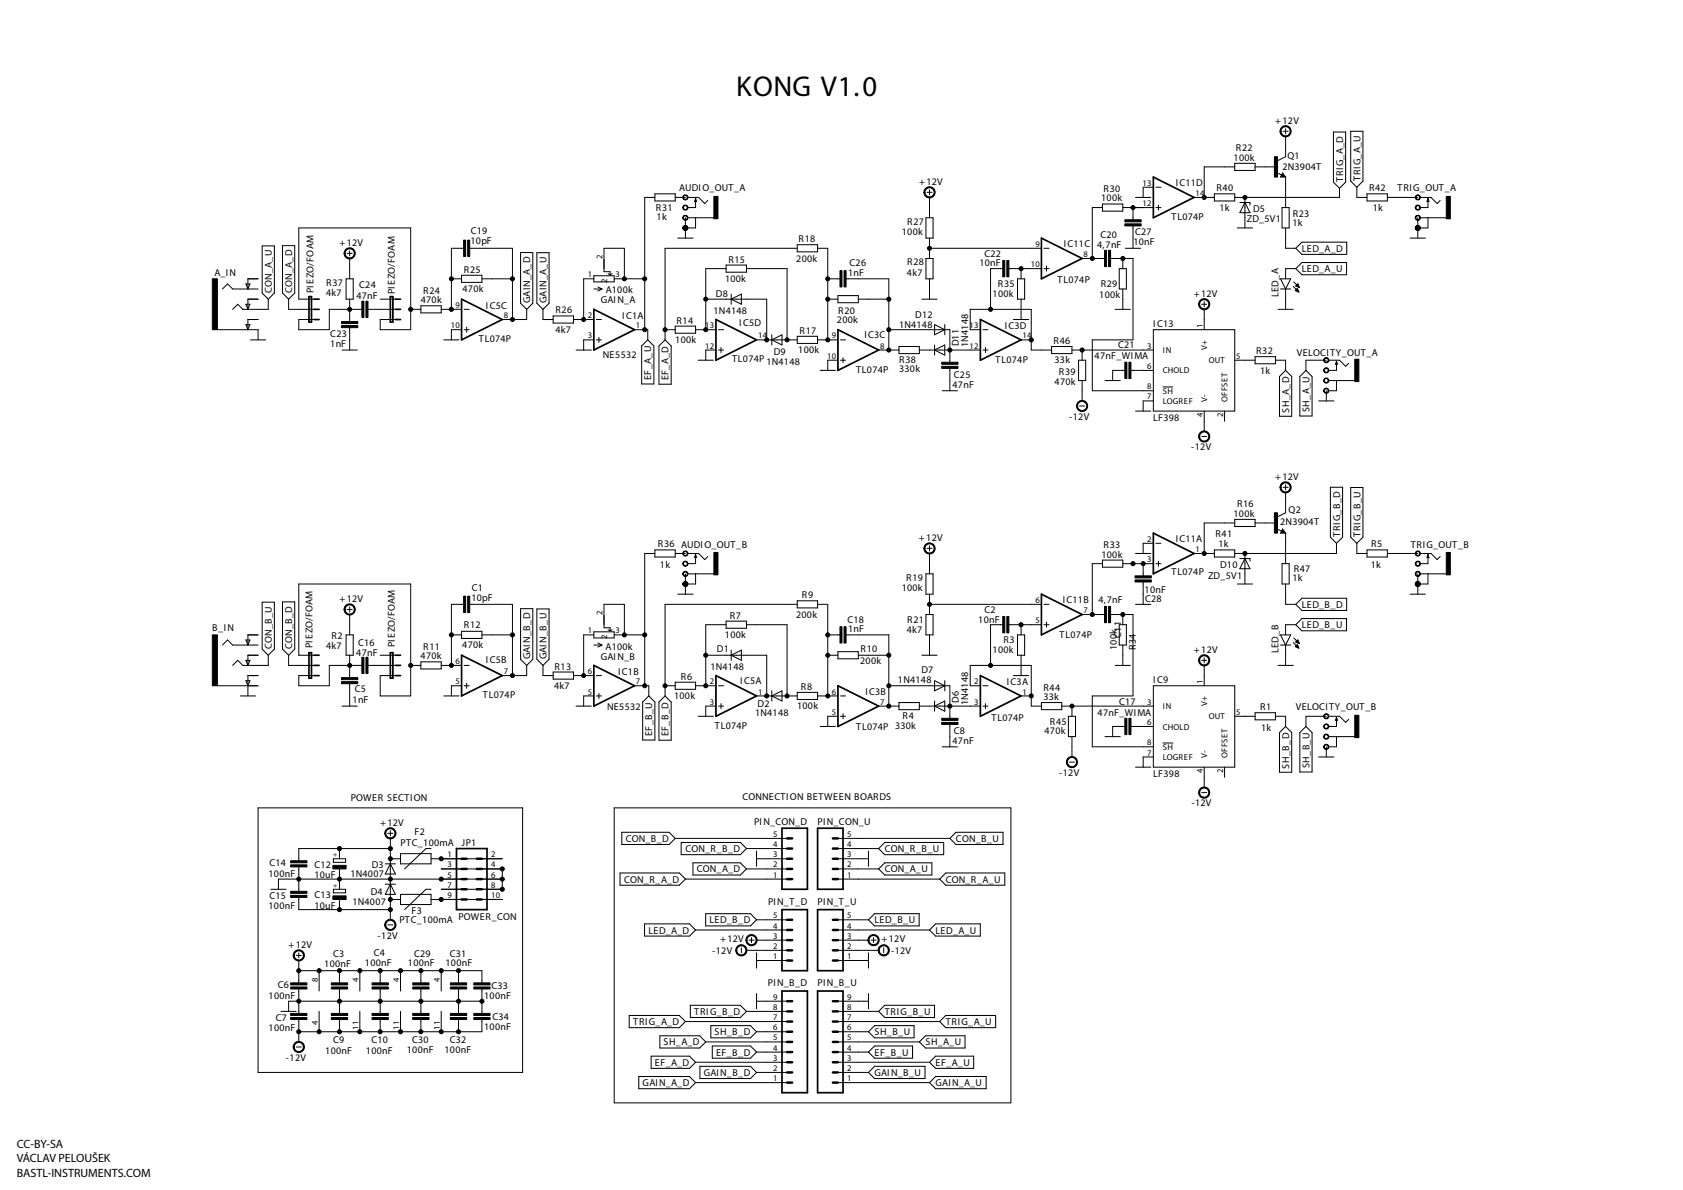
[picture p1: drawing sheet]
<svg xmlns="http://www.w3.org/2000/svg" width="420mm" height="297mm" viewBox="0 0 420 297" stroke-linecap="round" stroke-linejoin="round" font-family="sans-serif">
<defs><g id="words">
<text font-size="7.2" x="183.8" y="23.9">KONG V1.0</text>
<g font-size="3">
<text x="4.2" y="286.5">CC-BY-SA</text>
<text x="4.2" y="290.1">VÁCLAV PELOUŠEK</text>
<text x="4.2" y="293.7">BASTL-INSTRUMENTS.COM</text>
</g>
<g font-size="2.5">
<text x="318.4" y="30.9">+12V</text>
<text x="308" y="40.1">100k</text>
<text x="308.6" y="37.6">R22</text>
<text x="321.5" y="39.6">Q1</text>
<text x="169.6" y="47.7">AUDIO_OUT_A</text>
<text x="229.5" y="46.1">+12V</text>
<text x="275.5" y="48">R30</text>
<text x="293.5" y="46.4">IC11D</text>
<text x="303.7" y="47.7">R40</text>
<text x="320.2" y="42.4">2N3904T</text>
<text x="335.3" y="45.5" transform="rotate(-90 335.3 45.5)">TRIG_A_D</text>
<text x="339.6" y="45.2" transform="rotate(-90 339.6 45.2)">TRIG_A_U</text>
<text x="341.8" y="47.7">R42</text>
<text x="348.9" y="47.7">TRIG_OUT_A</text>
<text x="163.7" y="52.5">R31</text>
<text x="274.9" y="50.3">100k</text>
<text x="304.4" y="52.6">1k</text>
<text x="312.8" y="53">D5</text>
<text x="342.7" y="52.6">1k</text>
<text x="117.5" y="58.3">C19</text>
<text x="163.9" y="54.9">1k</text>
<text x="225.1" y="58.7">100k</text>
<text x="226.5" y="56.1">R27</text>
<text x="274.7" y="59.3">C20</text>
<text x="283.4" y="58.5">C27</text>
<text x="292.5" y="54.9">TL074P</text>
<text x="311.3" y="55.5">ZD_5V1</text>
<text x="322.7" y="56.4">1k</text>
<text x="322.7" y="54.1">R23</text>
<text x="84.7" y="61.3">+12V</text>
<text x="117.5" y="60.8">10pF</text>
<text x="181.8" y="65.6">R15</text>
<text x="198.8" y="65.3">200k</text>
<text x="199.4" y="60.5">R18</text>
<text x="245.8" y="64.1">C22</text>
<text x="265.6" y="61.6">IC11C</text>
<text x="273.9" y="61.8">4,7nF</text>
<text x="283" y="61.1">10nF</text>
<text x="325" y="62.9">LED_A_D</text>
<text x="53.5" y="68.8">A_IN</text>
<text x="81.4" y="71.3">R37</text>
<text x="115.8" y="68.1">R25</text>
<text x="181" y="70.4">100k</text>
<text x="211.7" y="69">1nF</text>
<text x="212.1" y="66.4">C26</text>
<text x="226.4" y="68.8">4k7</text>
<text x="226.5" y="66.3">R28</text>
<text x="244.5" y="66.4">10nF</text>
<text x="249.1" y="71.6">R35</text>
<text x="264" y="70.6">TL074P</text>
<text x="274.8" y="71.6">R29</text>
<text x="325" y="67.9">LED_A_U</text>
<text x="67.9" y="73.1" transform="rotate(-90 67.9 73.1)">CON_A_U</text>
<text x="72.9" y="73.1" transform="rotate(-90 72.9 73.1)">CON_A_D</text>
<text x="78.3" y="73.1" transform="rotate(-90 78.3 73.1)">PIEZO/FOAM</text>
<text x="81.4" y="73.9">4k7</text>
<text x="89" y="74.5">47nF</text>
<text x="89.7" y="72">C24</text>
<text x="98.6" y="73.4" transform="rotate(-90 98.6 73.4)">PIEZO/FOAM</text>
<text x="105.1" y="75.7">470k</text>
<text x="105.6" y="73.4">R24</text>
<text x="115.5" y="72.9">470k</text>
<text x="121.3" y="77.1">IC5C</text>
<text x="132.4" y="75.7" transform="rotate(-90 132.4 75.7)">GAIN_A_D</text>
<text x="136.4" y="75.7" transform="rotate(-90 136.4 75.7)">GAIN_A_U</text>
<text x="150" y="75.6">GAIN_A</text>
<text x="151.2" y="73.2">A100k</text>
<text x="178.7" y="74.1">D8</text>
<text x="247.8" y="74.2">100k</text>
<text x="274.4" y="74.4">100k</text>
<text x="298" y="74">+12V</text>
<text x="319.2" y="74.2" transform="rotate(-90 319.2 74.2)">LED_A</text>
<text x="138.7" y="83.1">4k7</text>
<text x="138.7" y="78.3">R26</text>
<text x="155.4" y="79.6">IC1A</text>
<text x="168.9" y="80.8">R14</text>
<text x="178.1" y="78.5">1N4148</text>
<text x="184.6" y="81.4">IC5D</text>
<text x="199.6" y="83.3">R17</text>
<text x="208.9" y="80.5">200k</text>
<text x="209.3" y="78.3">R20</text>
<text x="224.4" y="81.8">1N4148</text>
<text x="228.5" y="79.3">D12</text>
<text x="250.8" y="82.2">IC3D</text>
<text x="287.9" y="81.5">IC13</text>
<text x="82.5" y="86.7">1nF</text>
<text x="82.5" y="84.2">C23</text>
<text x="119.5" y="85.3">TL074P</text>
<text x="150.5" y="89.4">NE5532</text>
<text x="168.6" y="85.6">100k</text>
<text x="193.2" y="88.6">D9</text>
<text x="199.3" y="88.1">100k</text>
<text x="215.8" y="84.4">IC3C</text>
<text x="239.4" y="86.4" transform="rotate(-90 239.4 86.4)">D11</text>
<text x="241.7" y="86.7" transform="rotate(-90 241.7 86.7)">1N4148</text>
<text x="263" y="85.8">R46</text>
<text x="273.3" y="89.5">47nF_WIMA</text>
<text x="279.1" y="87">C21</text>
<text x="313.6" y="88.4">R32</text>
<text x="323.7" y="88.9">VELOCITY_OUT_A</text>
<text x="162.6" y="94.9" transform="rotate(-90 162.6 94.9)">EF_A_U</text>
<text x="166.9" y="95" transform="rotate(-90 166.9 95)">EF_A_D</text>
<text x="182.8" y="90.4">TL074P</text>
<text x="191.3" y="91.2">1N4148</text>
<text x="213.7" y="93.2">TL074P</text>
<text x="224.5" y="93">330k</text>
<text x="224.5" y="90.7">R38</text>
<text x="238.2" y="94.4">C25</text>
<text x="248.5" y="90.7">TL074P</text>
<text x="263.3" y="90.7">33k</text>
<text x="264.4" y="93.5">R39</text>
<text x="314.6" y="93.5">1k</text>
<text x="237.8" y="96.9">47nF</text>
<text x="263.3" y="96">470k</text>
<text x="266.9" y="104.8">-12V</text>
<text x="287.9" y="105.2">LF398</text>
<text x="321.8" y="103" transform="rotate(-90 321.8 103)">SH_A_D</text>
<text x="326.9" y="102.9" transform="rotate(-90 326.9 102.9)">SH_A_U</text>
<text x="297.4" y="112.4">-12V</text>
<text x="318.3" y="119.8">+12V</text>
<text x="307.9" y="129">100k</text>
<text x="308.8" y="126.5">R16</text>
<text x="319.6" y="131.1">2N3904T</text>
<text x="321.7" y="128">Q2</text>
<text x="164.2" y="136.6">R36 AUDIO_OUT_B</text>
<text x="229.4" y="135">+12V</text>
<text x="275.5" y="136.9">R33</text>
<text x="293.5" y="135.2">IC11A</text>
<text x="303.4" y="134.1">R41</text>
<text x="304.2" y="136.6">1k</text>
<text x="334.5" y="134.1" transform="rotate(-90 334.5 134.1)">TRIG_B_D</text>
<text x="339.6" y="134.1" transform="rotate(-90 339.6 134.1)">TRIG_B_U</text>
<text x="342.3" y="136.6">R5</text>
<text x="352.2" y="136.9">TRIG_OUT_B</text>
<text x="164.7" y="141.7">1k</text>
<text x="275" y="139.2">100k</text>
<text x="292.5" y="143.5">TL074P</text>
<text x="304.6" y="141.8">D10</text>
<text x="323" y="142.7">R47</text>
<text x="342.2" y="141.7">1k</text>
<text x="117.7" y="150">10pF</text>
<text x="117.8" y="147.4">C1</text>
<text x="200.2" y="149.4">R9</text>
<text x="225.1" y="147.6">100k</text>
<text x="226.2" y="145">R19</text>
<text x="285.8" y="147.9">10nF</text>
<text x="301.6" y="144.6">ZD_5V1</text>
<text x="322.6" y="145">1k</text>
<text x="84.7" y="150.2">+12V</text>
<text x="182.2" y="154.4">R7</text>
<text x="198.7" y="154.2">200k</text>
<text x="211.6" y="155.6">C18</text>
<text x="226.5" y="155.4">R21</text>
<text x="244.2" y="155.6">10nF</text>
<text x="245.8" y="153">C2</text>
<text x="265.3" y="150.5">IC11B</text>
<text x="274.2" y="150.5">4,7nF</text>
<text x="285.9" y="150.2">C28</text>
<text x="325" y="151.7">LED_B_D</text>
<text x="53" y="157.5">B_IN</text>
<text x="78" y="161.8" transform="rotate(-90 78 161.8)">PIEZO/FOAM</text>
<text x="82.7" y="159.5">R2</text>
<text x="89.4" y="161.1">C16</text>
<text x="98.6" y="161.5" transform="rotate(-90 98.6 161.5)">PIEZO/FOAM</text>
<text x="115.4" y="161.8">470k</text>
<text x="115.8" y="156.7">R12</text>
<text x="181" y="159.2">100k</text>
<text x="211.7" y="157.8">1nF</text>
<text x="226.4" y="158">4k7</text>
<text x="250.5" y="160.5">R3</text>
<text x="264.5" y="159.2">TL074P</text>
<text x="279.9" y="159.1" transform="rotate(-90 279.9 159.1)">C11</text>
<text x="325" y="156.8">LED_B_U</text>
<text x="67.9" y="162" transform="rotate(-90 67.9 162)">CON_B_U</text>
<text x="72.9" y="162" transform="rotate(-90 72.9 162)">CON_B_D</text>
<text x="81.4" y="162">4k7</text>
<text x="89" y="163.7">47nF</text>
<text x="105" y="164.6">470k</text>
<text x="105.6" y="162.3">R11</text>
<text x="121.3" y="165.5">IC5B</text>
<text x="132.4" y="164.6" transform="rotate(-90 132.4 164.6)">GAIN_B_D</text>
<text x="136.4" y="164.6" transform="rotate(-90 136.4 164.6)">GAIN_B_U</text>
<text x="138.4" y="167.1">R13</text>
<text x="150" y="164.7">GAIN_B</text>
<text x="151.2" y="162.3">A100k</text>
<text x="177.3" y="167.3">1N4148</text>
<text x="179" y="162.8">D1</text>
<text x="214.7" y="165.8">200k</text>
<text x="214.9" y="162.8">R10</text>
<text x="230" y="167.9">D7</text>
<text x="247.8" y="163">100k</text>
<text x="278.8" y="162.3" transform="rotate(-90 278.8 162.3)">100k</text>
<text x="283.6" y="162.3" transform="rotate(-90 283.6 162.3)">R34</text>
<text x="298.1" y="162.9">+12V</text>
<text x="319.2" y="163.1" transform="rotate(-90 319.2 163.1)">LED_B</text>
<text x="88.6" y="172.8">C5</text>
<text x="138.4" y="171.9">4k7</text>
<text x="154.3" y="168.5">IC1B</text>
<text x="170" y="169.7">R6</text>
<text x="184.8" y="170.8">IC5A</text>
<text x="200" y="172.2">R8</text>
<text x="216.1" y="173.6">IC3B</text>
<text x="224.2" y="170.4">1N4148</text>
<text x="251.4" y="171.1">IC3A</text>
<text x="260.5" y="172.4">R44</text>
<text x="287.9" y="170.4">IC9</text>
<text x="88" y="175.4">1nF</text>
<text x="120.6" y="174.2">TL074P</text>
<text x="151.5" y="177.3">NE5532</text>
<text x="168.3" y="174.5">100k</text>
<text x="188.5" y="178.8">1N4148</text>
<text x="189.1" y="176.5">D2</text>
<text x="199" y="177">100k</text>
<text x="225.3" y="179.6">R4</text>
<text x="239.4" y="175.5" transform="rotate(-90 239.4 175.5)">D6</text>
<text x="241.7" y="176.1" transform="rotate(-90 241.7 176.1)">1N4148</text>
<text x="260.5" y="174.7">33k</text>
<text x="274" y="178.7">47nF_WIMA</text>
<text x="279.4" y="175.9">C17</text>
<text x="314.6" y="177.2">R1</text>
<text x="323.5" y="177.3">VELOCITY_OUT_B</text>
<text x="162.8" y="183.8" transform="rotate(-90 162.8 183.8)">EF_B_U</text>
<text x="166.9" y="183.8" transform="rotate(-90 166.9 183.8)">EF_B_D</text>
<text x="178.5" y="181.8">TL074P</text>
<text x="213.8" y="182.1">TL074P 330k</text>
<text x="237.8" y="185.8">47nF</text>
<text x="238.2" y="183.2">C8</text>
<text x="247.5" y="180.1">TL074P</text>
<text x="260.8" y="183.1">470k</text>
<text x="262.1" y="180.9">R45</text>
<text x="314.8" y="182.3">1k</text>
<text x="321.8" y="191.8" transform="rotate(-90 321.8 191.8)">SH_B_D</text>
<text x="326.9" y="191.8" transform="rotate(-90 326.9 191.8)">SH_B_U</text>
<text x="264.4" y="193.7">-12V</text>
<text x="287.9" y="194">LF398</text>
<text x="87.5" y="199.9">POWER SECTION</text>
<text x="185.3" y="199.6">CONNECTION BETWEEN BOARDS</text>
<text x="297.4" y="201.3">-12V</text>
<text x="94.9" y="206.1">+12V</text>
<text x="103.5" y="208.5">F2</text>
<text x="188.3" y="206">PIN_CON_D</text>
<text x="204.1" y="206">PIN_CON_U</text>
<text x="100" y="211.1">PTC_100mA</text>
<text x="115.2" y="211.1">JP1</text>
<text x="156.2" y="210.2">CON_B_D</text>
<text x="171.1" y="212.7">CON_R_B_D</text>
<text x="220.9" y="212.7">CON_R_B_U</text>
<text x="238.7" y="210.2">CON_B_U</text>
<text x="67" y="218.8">100nF</text>
<text x="67.3" y="216.3">C14</text>
<text x="78.5" y="216.7">C12</text>
<text x="78.5" y="219.2">10uF</text>
<text x="87.5" y="218.9">1N4007</text>
<text x="92.8" y="216.6">D3</text>
<text x="155.8" y="220.3">CON_R_A_D</text>
<text x="174" y="217.8">CON_A_D</text>
<text x="220.9" y="217.8">CON_A_U</text>
<text x="236.1" y="220.3">CON_R_A_U</text>
<text x="67" y="226.9">100nF</text>
<text x="67.3" y="224.4">C15</text>
<text x="78.5" y="224">C13</text>
<text x="78.5" y="226.8">10uF</text>
<text x="88" y="226">1N4007</text>
<text x="92.6" y="223.5">D4</text>
<text x="191.7" y="225.8">PIN_T_D</text>
<text x="204.1" y="225.8">PIN_T_U</text>
<text x="99.7" y="230.4">PTC_100mA</text>
<text x="102.7" y="228.1">F3</text>
<text x="114.4" y="229.6">POWER_CON</text>
<text x="161.9" y="233">LED_A_D</text>
<text x="177.1" y="230.5">LED_B_D</text>
<text x="218.3" y="230.5">LED_B_U</text>
<text x="233.6" y="233">LED_A_U</text>
<text x="72" y="236.6">+12V</text>
<text x="83.2" y="238.9">C3</text>
<text x="93.3" y="238.6">C4</text>
<text x="94.3" y="234.3">-12V</text>
<text x="103.4" y="238.9">C29</text>
<text x="112.3" y="238.9">C31</text>
<text x="177.8" y="238.1">-12V</text>
<text x="179.8" y="235.1">+12V</text>
<text x="220.1" y="235.1">+12V</text>
<text x="222.5" y="238.1">-12V</text>
<text x="81" y="241.4">100nF</text>
<text x="91.1" y="241.1">100nF</text>
<text x="101.8" y="241.1">100nF</text>
<text x="111.2" y="241.1">100nF</text>
<text x="67.1" y="249.3">100nF</text>
<text x="69.4" y="246.7">C6</text>
<text x="120.9" y="249.3">100nF</text>
<text x="122.7" y="247">C33</text>
<text x="191.7" y="246.1">PIN_B_D</text>
<text x="204.1" y="246.1">PIN_B_U</text>
<text x="67.1" y="257.4">100nF</text>
<text x="68.9" y="254.9">C7</text>
<text x="120.9" y="257.1">100nF</text>
<text x="123" y="254.6">C34</text>
<text x="158.1" y="255.9">TRIG_A_D</text>
<text x="173.3" y="253.3">TRIG_B_D</text>
<text x="220.9" y="253.3">TRIG_B_U</text>
<text x="236.1" y="255.9">TRIG_A_U</text>
<text x="81.2" y="263">100nF</text>
<text x="83.2" y="260.4">C9</text>
<text x="91.4" y="263">100nF</text>
<text x="92.7" y="260.4">C10</text>
<text x="101.6" y="262.7">100nF</text>
<text x="102.9" y="260.4">C30</text>
<text x="111" y="262.7">100nF</text>
<text x="112.3" y="260.4">C32</text>
<text x="165.7" y="261">SH_A_D</text>
<text x="178.4" y="258.4">SH_B_D</text>
<text x="178.8" y="263.5">EF_B_D</text>
<text x="218.3" y="263.5">EF_B_U</text>
<text x="218.3" y="258.4">SH_B_U</text>
<text x="231" y="261">SH_A_U</text>
<text x="71.4" y="264.8">-12V</text>
<text x="163.5" y="266">EF_A_D</text>
<text x="175.7" y="268.6">GAIN_B_D</text>
<text x="218.3" y="268.6">GAIN_B_U</text>
<text x="233.6" y="266">EF_A_U</text>
<text x="160.4" y="271.1">GAIN_A_D</text>
<text x="233.6" y="271.1">GAIN_A_U</text>
</g>
<g font-size="2.1">
<text x="285.2" y="46.4">13</text>
<text x="285.2" y="51.5">12</text>
<text x="298.4" y="48.9">14</text>
<text x="150.4" y="64.7" transform="rotate(-90 150.4 64.7)">2</text>
<text x="258.5" y="61.6">9</text>
<text x="270.5" y="64.2">8</text>
<text x="146.7" y="69.2">1</text>
<text x="151.5" y="70.6" transform="rotate(-90 151.5 70.6)">2</text>
<text x="153.7" y="69.2">3</text>
<text x="257.3" y="66.7">10</text>
<text x="113.7" y="76.9">9</text>
<text x="112.5" y="81.9">10</text>
<text x="125.7" y="79.4">8</text>
<text x="146.7" y="79.4">2</text>
<text x="158.8" y="81.9">1</text>
<text x="176" y="81.9">13</text>
<text x="242.1" y="81.9">13</text>
<text x="300.3" y="81.9" transform="rotate(-90 300.3 81.9)">1</text>
<text x="146.7" y="84.5">3</text>
<text x="176" y="87">12</text>
<text x="189.2" y="84.5">14</text>
<text x="206.5" y="89.6">10</text>
<text x="207.7" y="84.5">9</text>
<text x="219.7" y="87">8</text>
<text x="242.1" y="87">12</text>
<text x="255.3" y="84.5">14</text>
<text x="286.4" y="87">3</text>
<text x="290.3" y="88.1">IN</text>
<text x="301.4" y="87.4" transform="rotate(-90 301.4 87.4)">V+</text>
<text x="308.6" y="89.6">5</text>
<text x="286.4" y="92.1">6</text>
<text x="290.3" y="93.2">CHOLD</text>
<text x="301.8" y="90.7">OUT</text>
<text x="286.4" y="99.7">7</text>
<text x="286.4" y="97.2">8</text>
<text x="290.3" y="100.8">LOGREF</text>
<text x="290.3" y="98.3">SH</text>
<text x="301.4" y="100.3" transform="rotate(-90 301.4 100.3)">V-</text>
<text x="306.5" y="100.3" transform="rotate(-90 306.5 100.3)">OFFSET</text>
<text x="300.3" y="104.1" transform="rotate(-90 300.3 104.1)">4</text>
<text x="305.3" y="104.1" transform="rotate(-90 305.3 104.1)">2</text>
<text x="286.4" y="135.3">2</text>
<text x="298.4" y="137.8">1</text>
<text x="286.4" y="140.3">3</text>
<text x="150.4" y="153.6" transform="rotate(-90 150.4 153.6)">2</text>
<text x="258.5" y="150.5">6</text>
<text x="258.5" y="155.6">5</text>
<text x="270.5" y="153">7</text>
<text x="146.7" y="158.1">1</text>
<text x="151.5" y="159.4" transform="rotate(-90 151.5 159.4)">2</text>
<text x="153.7" y="158.1">3</text>
<text x="113.7" y="165.7">6</text>
<text x="113.7" y="170.8">5</text>
<text x="125.7" y="168.3">7</text>
<text x="146.7" y="168.3">6</text>
<text x="146.7" y="173.4">5</text>
<text x="158.8" y="170.8">7</text>
<text x="177.2" y="170.8">2</text>
<text x="189.2" y="173.4">1</text>
<text x="207.7" y="173.4">6</text>
<text x="243.2" y="170.8">2</text>
<text x="255.3" y="173.4">1</text>
<text x="300.3" y="170.8" transform="rotate(-90 300.3 170.8)">1</text>
<text x="177.2" y="175.9">3</text>
<text x="207.7" y="178.4">5</text>
<text x="219.7" y="175.9">7</text>
<text x="243.2" y="175.9">3</text>
<text x="286.4" y="175.9">3</text>
<text x="290.3" y="177">IN</text>
<text x="301.4" y="176.3" transform="rotate(-90 301.4 176.3)">V+</text>
<text x="301.8" y="179.6">OUT</text>
<text x="308.6" y="178.4">5</text>
<text x="286.4" y="181">6</text>
<text x="290.3" y="182.1">CHOLD</text>
<text x="286.4" y="188.6">7</text>
<text x="286.4" y="186.1">8</text>
<text x="290.3" y="189.7">LOGREF</text>
<text x="290.3" y="187.2">SH</text>
<text x="301.4" y="189.2" transform="rotate(-90 301.4 189.2)">V-</text>
<text x="306.5" y="189.2" transform="rotate(-90 306.5 189.2)">OFFSET</text>
<text x="300.3" y="193" transform="rotate(-90 300.3 193)">4</text>
<text x="305.3" y="193" transform="rotate(-90 305.3 193)">2</text>
<text x="193" y="208.9">5</text>
<text x="211.5" y="208.9">5</text>
<text x="111.7" y="214">1</text>
<text x="122.6" y="214">2</text>
<text x="193" y="214">3</text>
<text x="193" y="211.5">4</text>
<text x="211.5" y="214">3</text>
<text x="211.5" y="211.5">4</text>
<text x="111.7" y="221.6">7</text>
<text x="111.7" y="219.1">5</text>
<text x="111.7" y="216.5">3</text>
<text x="122.6" y="221.6">8</text>
<text x="122.6" y="219.1">6</text>
<text x="122.6" y="216.5">4</text>
<text x="193" y="219.1">1</text>
<text x="193" y="216.5">2</text>
<text x="211.5" y="219.1">1</text>
<text x="211.5" y="216.5">2</text>
<text x="111.7" y="224.2">9</text>
<text x="122.6" y="224.2">10</text>
<text x="193" y="231.8">4</text>
<text x="193" y="229.2">5</text>
<text x="211.5" y="231.8">4</text>
<text x="211.5" y="229.2">5</text>
<text x="193" y="239.4">1</text>
<text x="193" y="236.9">2</text>
<text x="193" y="234.3">3</text>
<text x="211.5" y="239.4">1</text>
<text x="211.5" y="236.9">2</text>
<text x="211.5" y="234.3">3</text>
<text x="79.3" y="245" transform="rotate(-90 79.3 245)">8</text>
<text x="89.5" y="245" transform="rotate(-90 89.5 245)">4</text>
<text x="99.6" y="245" transform="rotate(-90 99.6 245)">4</text>
<text x="109.8" y="245" transform="rotate(-90 109.8 245)">4</text>
<text x="193" y="249.6">9</text>
<text x="211.5" y="249.6">9</text>
<text x="79.3" y="255.9" transform="rotate(-90 79.3 255.9)">4</text>
<text x="89.5" y="257.1" transform="rotate(-90 89.5 257.1)">11</text>
<text x="99.6" y="257.1" transform="rotate(-90 99.6 257.1)">11</text>
<text x="109.8" y="257.1" transform="rotate(-90 109.8 257.1)">11</text>
<text x="193" y="257.2">6</text>
<text x="193" y="254.6">7</text>
<text x="193" y="252.1">8</text>
<text x="211.5" y="257.2">6</text>
<text x="211.5" y="254.6">7</text>
<text x="211.5" y="252.1">8</text>
<text x="193" y="262.2">4</text>
<text x="193" y="259.7">5</text>
<text x="211.5" y="262.2">4</text>
<text x="211.5" y="259.7">5</text>
<text x="193" y="269.9">1</text>
<text x="193" y="267.3">2</text>
<text x="193" y="264.8">3</text>
<text x="211.5" y="269.9">1</text>
<text x="211.5" y="267.3">2</text>
<text x="211.5" y="264.8">3</text>
</g>
<g font-size="1.8">
<text x="84.2" y="213.9" transform="rotate(-90 84.2 213.9)">+</text>
<text x="84.2" y="221.6" transform="rotate(-90 84.2 221.6)">+</text>
</g>
</g></defs>
<!-- layer: Vrstva 1 -->
<g fill="none" stroke="#000" stroke-width=".25">
<path d="M319.9 31.8a1.39 1.39 0 0 1 2.2 .3 1.39 1.39 0 0 1-.8 2 1.39 1.39 0 0 1-1.7-1.3h.2a1.14 1.14 0 0 1 1.7-1 1.14 1.14 0 0 1 .1 1.9 1.14 1.14 0 0 1-1.8-.7v-.2h-.2zM320.3 32.8h1.3M321 32.1v1.3M321 34v5.1l-2.1 1M332.9 33h3v12.5l-1.5 1.5-1.5-1.5zM337.2 32.8h3.1v12.4l-1.6 1.5-1.5-1.5zM163.5 49.3h-2.5v33M163.5 48.4h5.1v1.8h-5.1zM168.6 49.3h2.5M169.2 59.4h3.8M170.6 48.8a.65 .65 0 0 1 1.1 .1 .65 .65 0 0 1-.4 1 .65 .65 0 0 1-.8-.6h.1a.49 .49 0 0 1 .7-.5 .49 .49 0 0 1 .2 .8 .49 .49 0 0 1-.9-.2l-.1-.1zM170.6 51.4a.65 .65 0 0 1 1.1 .1 .65 .65 0 0 1-.4 .9 .65 .65 0 0 1-.8-.6h.1a.49 .49 0 0 1 .7-.5 .49 .49 0 0 1 .2 .8 .49 .49 0 0 1-.9-.1l-.1-.2z"/>
<path d="M170.6 53.9a.65 .65 0 0 1 1.1 .1 .65 .65 0 0 1-.4 1 .65 .65 0 0 1-.8-.6h.1a.49 .49 0 0 1 .7-.5 .49 .49 0 0 1 .2 .8 .49 .49 0 0 1-.9-.2l-.1-.1zM170.6 56.5a.65 .65 0 0 1 1.1 0 .65 .65 0 0 1-.4 1 .65 .65 0 0 1-.8-.6h.1a.49 .49 0 0 1 .7-.5 .49 .49 0 0 1 .2 .8 .49 .49 0 0 1-.9-.1l-.1-.2zM171.1 54.4v5M171.7 54.4h6.5M171.7 49.3h2.7l1.5 1.5 .8-.8M173.7 49.5v2.3h-2M173.7 54.4v2.5h-2M173.7 49.5l.2 .8h-.5zM231 47.1a1.4 1.4 0 0 1 2.3 .2 1.4 1.4 0 0 1-.9 2.1 1.4 1.4 0 0 1-1.7-1.4h.2a1.15 1.15 0 0 1 1.6-1.1 1.15 1.15 0 0 1 .3 1.9 1.15 1.15 0 0 1-1.9-.5v-.3h-.2zM231.2 54.4h1.7v5h-1.7zM231.4 48h1.3M232.1 47.4v1.2"/>
<path d="M232.1 49.3v5.1M232.1 59.4v5.1M275.2 51.8h-2.5v12.7M275.2 50.9h5.1v1.8h-5.1zM280.3 51.8h7.6M282.9 51.8v3.1M282.9 56.4v5.6M283.5 49.3h3.8M287.9 46.7h-2.5v2.6M288.6 51.8h1.2M288.6 46.7h1.2M289.2 51.2v1.3"/>
<path d="M298.1 49.3h5.1M303.2 48.4h5.1v1.8h-5.1zM308.3 41.7h-7.7v7.6M308.3 40.8h5v1.7h-5zM308.9 56.9h3.8M309.5 50.5h2.6v.7M310.8 49.3v7.6M310.8 50.5l1.3 2.6h-2.6zM313.3 41.7h5.1M318.7 43.1l1.2 .6M320.1 51.8h1.7v5.1h-1.7zM320.2 43.7l.1 .2h-.4l.3-.5 .5 .7h-.8"/>
<path d="M320.2 43.2l.8 1h-1.3zM321 44.2v7.6M321 56.9v5.1h2.5M334.4 47v2.3h-26.1M338.7 46.7v2.6h2.6M341.3 48.4h5.1v1.8h-5.1zM346.4 49.3h7.5M352 59.4h3.9M353.5 48.8a.64 .64 0 0 1 1 .1 .64 .64 0 0 1-.4 1 .64 .64 0 0 1-.8-.6h.2a.49 .49 0 0 1 .6-.5 .49 .49 0 0 1 .2 .8 .49 .49 0 0 1-.8-.2l-.2-.1zM353.5 51.4a.64 .64 0 0 1 1 .1 .64 .64 0 0 1-.4 .9 .64 .64 0 0 1-.8-.6h.2a.49 .49 0 0 1 .6-.5 .49 .49 0 0 1 .2 .8 .49 .49 0 0 1-.8-.1l-.2-.2zM353.5 53.9a.64 .64 0 0 1 1 .1 .64 .64 0 0 1-.4 1 .64 .64 0 0 1-.8-.6h.2a.49 .49 0 0 1 .6-.5 .49 .49 0 0 1 .2 .8 .49 .49 0 0 1-.8-.2l-.2-.1zM353.5 56.5a.64 .64 0 0 1 1 0 .64 .64 0 0 1-.4 1 .64 .64 0 0 1-.8-.6h.2a.49 .49 0 0 1 .6-.5 .49 .49 0 0 1 .2 .8 .49 .49 0 0 1-.8-.1l-.2-.2z"/>
<path d="M353.9 54.4v5M354.5 54.4h6.6M354.5 49.3h2.8l1.5 1.5 .7-.8M356.5 49.5v2.3h-2M356.5 54.4v2.5h-1.9M356.5 49.5l.2 .8h-.5zM55.5 72.1l1.3-1.2 1.3 1.2h6.3M61.4 70.9h1l-.5 1.2zM61.4 75.9h1l-.5 1.3zM64.4 79.8h-2.5v2.5M64.4 69.6h-2.5v2.5M64.4 74.7h-2.5v2.5"/>
<path d="M65.4 61.4h3.1v11.8l-1.5 1.5-1.6-1.5zM67 74.7v2.5h-6.4l-1.2-1.3-1.3 1.3M70.5 61.3h3.1v11.9l-1.5 1.5-1.6-1.5zM72.1 74.7v2.5h6.3M78.4 74.7h-3.8v-17.8h27.9v25.4h-7.6v-2.5h3.8M86.3 62.3a1.39 1.39 0 0 1 2.2 .2 1.39 1.39 0 0 1-.8 2.1 1.39 1.39 0 0 1-1.8-1.4h.2a1.15 1.15 0 0 1 1.7-1 1.15 1.15 0 0 1 .2 1.9 1.15 1.15 0 0 1-1.8-.6l-.1-.3h-.2zM86.4 69.6h1.8v5.1h-1.8zM86.7 63.2h1.2M87.3 62.6v1.3M87.3 64.5v5.1M87.3 74.7v5.6M90.3 77.2h-8.1v5.1h-7.6v-2.5h3.8"/>
<path d="M91.9 77.2h6.8M94.9 74.7h3.8M102.5 77.2h2.6M105.1 76.3h5.1v1.8h-5.1zM110.2 77.2h5M112.7 69.6h2.5M115.2 68.7h5.1v1.8h-5.1zM115.7 62h-3v15.2M115.9 77.2h1.2M117.3 62h10.6v17.8M120.3 69.6h7.6M130 63h3v12.7l-1.5 1.5-1.5-1.5z"/>
<path d="M131.5 77.2v2.6h-6.1M134 63.1h3.1v12.6l-1.5 1.5-1.6-1.5zM135.6 77.2v2.6h2.5M138.1 78.9h5.1v1.7h-5.1zM143.2 79.8h5.1M148.3 68.8h5v1.6h-5zM148.3 72.1h2M148.3 69.6h-2.6v10.2M148.9 79.8h1.3M149.3 71.6l1 .5M150.3 72.1l-1 .5M151.8 68.3l.5 .3"/>
<path d="M152.3 68.6v-.8h-1.5v-5.8h5.1v7.6M152.8 68.3l-.5 .3M153.3 69.6h7.7M176.2 74.7h15.2v10.1M181.3 67.1h-5.1v15.2M181.3 66.2h5.1v1.7h-5.1zM182.5 73.4v2.5M182.5 74.7l2.6-1.3v2.5zM186.4 67.1h10.1v17.7M199 62h-33v22.8M199 61.1h5.1v1.8h-5.1zM204.1 62h2.6v22.8"/>
<path d="M206.7 74.7h2.5M206.7 69.6h3M209.2 73.8h5.1v1.8h-5.1zM211.2 69.6h10.7v17.8M214.3 74.7h7.6M230.1 74.7h3.9M231.2 64.5h1.7v5.1h-1.7zM232.1 62h27.9M232.1 69.6v5.1M250.3 67.1h-3v10.1M251.9 67.1h8.1M253 79.8h3.8"/>
<path d="M254 69.6h1.8v5.1h-1.8zM254.9 67.1v2.5M254.9 74.7v5.1M260.6 67.1h1.3M260.6 62h1.3M261.3 66.4v1.3M270.2 64.5h5.5M277.3 64.5h5.6v20.3h-10.2v12.7h15.2M278.4 77.2h3.8M279.4 67.1h1.8v5h-1.8zM280.3 64.5v2.6M280.3 72.1v5.1"/>
<path d="M280.9 62h3.9M299.6 75a1.39 1.39 0 0 1 2.2 .2 1.39 1.39 0 0 1-.8 2.1 1.39 1.39 0 0 1-1.8-1.4h.3a1.14 1.14 0 0 1 1.6-1 1.14 1.14 0 0 1 .3 1.9 1.14 1.14 0 0 1-1.9-.6v-.3h-.3zM300 75.9h1.3M300.6 75.3v1.3M300.6 77.2v5.1M319 77.2h3.9M319.7 69.6h2.5l-1.2 2.5zM319.7 72.1h2.5M321 72.1v5.1M322.9 71.5l1.4 1.4M323 70.4l1.4 1.4M323.4 72.5l.5-.5 .4 .9z"/>
<path d="M323.4 72.4h.6M323.4 72.6h.7M323.5 67.1h-2.5v2.5M323.5 71.4h.7M323.6 72.3h.4M323.6 71.2h.5M323.7 72.2h.2M323.7 71.5h.6M323.7 71.1h.4M323.7 72.7h.4M323.8 72.1h.1M323.9 71h.1"/>
<path d="M324 70.9l-.5 .5 .9 .4M324 71.6h.3M324 70.9h.1M324 70.9l.4 .9M324 72.8h.2M324.3 71.7h.1M325 60.5h11.2v3h-11.2l-1.5-1.5zM325 65.5h11.2v3.1h-11.2l-1.5-1.5zM54.3 82.3h10.1v2.5M61.4 81h1l-.5 1.3zM62.5 84.8h3.8M85.4 87.4h3.8"/>
<path d="M87.3 81.8v5.6M110.8 84.8h3.8M115.2 82.3h-2.5v2.5M115.9 82.3h1.2M116.5 81.7v1.2M143.8 87.4h3.8M148.3 84.8h-2.6v2.6M148.9 84.8h1.3M149.5 84.2v1.3M158.4 82.3h3.3v2.5M161.7 84.8l1.5 1.6v9.4h-3v-9.4zM166 84.8l1.6 1.6v9.5h-3.1v-9.5z"/>
<path d="M166 82.3h2.6M168.6 81.4h5.1v1.8h-5.1zM173.7 82.3h5M174.3 89.9h3.8M178.7 87.4h-2.5v2.5M179.4 82.3h1.2M179.4 87.4h1.2M180 86.7v1.3M188.9 84.8h10.1M192.7 83.6v2.5M192.7 84.8l2.5-1.2v2.5zM199 83.9h5.1v1.8h-5.1z"/>
<path d="M204.1 84.8h5.1M204.7 92.5h3.9M209.2 89.9h-2.5v2.6M209.8 89.9h1.3M209.8 84.8h1.3M210.5 89.3v1.3M219.4 87.4h5M221.9 82.3h15.2v8.1M224.4 86.5h5.1v1.8h-5.1zM229.5 87.4h15.3M233.3 81l2.6 1.3-2.6 1.3zM233.3 86.1v2.5"/>
<path d="M233.3 87.4l2.6-1.3v2.5zM235.2 97.5h3.8M235.9 81v2.6M237.1 91.9v5.6M244.8 82.3h-2.6v-5.1h15.3v10.2h5M245.4 82.3h1.3M245.4 87.4h1.3M246 86.7v1.3M254.9 84.8h2.6M262.5 86.5h5.1v1.8h-5.1zM267.6 87.4h20.3M269.3 89.9h1.7v5.1h-1.7z"/>
<path d="M270.2 87.4v2.5M270.2 95v5.1M275.9 95h3.8M280.8 92.5h-3v2.5M282.3 92.5h5.6M287.9 82.3h20.4v20.3h-20.4zM290.3 96.6h2.6M308.3 89.9h5M313.3 89h5.1v1.8h-5.1zM318.4 89.9h2.6v2.6M321 92.5l1.5 1.5v9.9h-3.1v-9.9zM324.5 94l1.5-1.5 1.6 1.5v9.8h-3.1z"/>
<path d="M330.6 89.5a.65 .65 0 0 1 1.1 .1 .65 .65 0 0 1-.4 .9 .65 .65 0 0 1-.8-.6h.1a.49 .49 0 0 1 .7-.5 .49 .49 0 0 1 .2 .8 .49 .49 0 0 1-.9-.1l-.1-.2zM330.6 92a.65 .65 0 0 1 1.1 .1 .65 .65 0 0 1-.4 1 .65 .65 0 0 1-.8-.6h.1a.49 .49 0 0 1 .7-.5 .49 .49 0 0 1 .2 .8 .49 .49 0 0 1-.9-.2l-.1-.1zM330.6 94.6a.65 .65 0 0 1 1.1 0 .65 .65 0 0 1-.4 1 .65 .65 0 0 1-.8-.6h.1a.49 .49 0 0 1 .7-.5 .49 .49 0 0 1 .2 .8 .49 .49 0 0 1-.9-.1l-.1-.2zM330.6 97.1a.65 .65 0 0 1 1.1 .1 .65 .65 0 0 1-.4 1 .65 .65 0 0 1-.8-.7h.1a.49 .49 0 0 1 .7-.5 .49 .49 0 0 1 .2 .8 .49 .49 0 0 1-.9-.1l-.1-.2zM331.1 97.5v2.6M331.1 89.9h-5.1v2.6M331.7 89.9h2.7l1.5 1.5 .8-.7M331.7 95h6.5M333.7 90.2v2.3h-2M333.7 95v2.5h-2M333.7 90.2l.2 .7h-.5zM269.1 100.4a1.4 1.4 0 0 1 2.2 .2 1.4 1.4 0 0 1-.8 2.1 1.4 1.4 0 0 1-1.7-1.4h.2a1.15 1.15 0 0 1 1.6-1 1.15 1.15 0 0 1 .3 1.9 1.15 1.15 0 0 1-1.9-.6v-.3h-.2z"/>
<path d="M269.5 101.3h1.3M283.5 102.6h3.8M287.9 100.1h-2.5v2.5M299.6 108a1.4 1.4 0 0 1 2.2 .2 1.4 1.4 0 0 1-.8 2.1 1.4 1.4 0 0 1-1.8-1.3h.3a1.14 1.14 0 0 1 1.6-1.1 1.14 1.14 0 0 1 .3 1.9 1.14 1.14 0 0 1-1.9-.6v-.2h-.3zM300 109h1.3M300.6 102.6v5.1M305.7 102.6v2.6M329.2 100.1h3.8M163.5 138.2h-2.5v33M163.5 137.3h5.1v1.7h-5.1zM168.6 138.2h2.5M170.6 137.7a.65 .65 0 0 1 1.1 .1 .65 .65 0 0 1-.4 1 .65 .65 0 0 1-.8-.6h.1a.49 .49 0 0 1 .7-.5 .49 .49 0 0 1 .1 .8 .49 .49 0 0 1-.8-.2l-.1-.1z"/>
<path d="M171.7 138.2h2.7l1.5 1.5 .8-.8M173.7 138.4v2.3h-2M173.7 138.4l.2 .8h-.5zM231 135.9a1.4 1.4 0 0 1 2.3 .3 1.4 1.4 0 0 1-.9 2 1.4 1.4 0 0 1-1.7-1.3h.2a1.15 1.15 0 0 1 1.6-1.1 1.15 1.15 0 0 1 .3 1.9 1.15 1.15 0 0 1-1.9-.5v-.3h-.2zM231.4 136.9h1.3M232.1 136.2v1.3M232.1 138.2v5M275.2 139.8h5.1v1.8h-5.1zM283.5 138.2h3.8M287.9 135.6h-2.5v2.6M288.6 135.6h1.2M298.1 138.2h5.1"/>
<path d="M303.2 137.3h5.1v1.7h-5.1zM308.3 130.5h-7.7v7.7M308.3 129.6h5v1.8h-5zM309.5 139.4h2.6v.7M310.8 138.2v7.6M310.8 139.4l1.3 2.6h-2.6zM313.3 130.5h5.1M318.7 132l1.2 .6M319.9 120.7a1.4 1.4 0 0 1 2.2 .2 1.4 1.4 0 0 1-.8 2.1 1.4 1.4 0 0 1-1.7-1.4h.2a1.14 1.14 0 0 1 1.7-.9 1.14 1.14 0 0 1 .1 1.9 1.14 1.14 0 0 1-1.8-.7v-.3h-.2zM320.2 132.6l.1 .2h-.4l.3-.5 .5 .6h-.8M320.2 132.1l.8 1h-1.3zM320.3 121.6h1.3"/>
<path d="M321 121v1.3M321 122.9v5.1l-2.1 1M321 133.1v7.6M332.1 121.6h3.1v12.5l-1.5 1.5-1.6-1.5zM333.7 135.6v2.6h-25.4M337.2 121.7h3.1v12.4l-1.6 1.5-1.5-1.5zM338.7 135.6v2.6h2.6M341.3 137.3h5.1v1.7h-5.1zM346.4 138.2h7.5M353.5 137.7a.64 .64 0 0 1 1 .1 .64 .64 0 0 1-.4 1 .64 .64 0 0 1-.8-.6h.2a.49 .49 0 0 1 .6-.5 .49 .49 0 0 1 .2 .8 .49 .49 0 0 1-.8-.2l-.2-.1zM354.5 138.2h2.8l1.5 1.5 .7-.8M356.5 138.4v2.3h-2"/>
<path d="M356.5 138.4l.2 .8h-.5zM61.4 159.7h1l-.5 1.3zM64.4 158.5h-2.5v2.5M65.4 150.3h3.1v11.7l-1.5 1.6-1.6-1.6zM70.5 150.2h3.1v11.8l-1.5 1.6-1.6-1.6zM86.3 151.2a1.4 1.4 0 0 1 2.2 .2 1.4 1.4 0 0 1-.8 2.1 1.4 1.4 0 0 1-1.8-1.4h.2a1.15 1.15 0 0 1 1.7-1 1.15 1.15 0 0 1 .2 1.9 1.15 1.15 0 0 1-1.8-.6l-.1-.3h-.2zM86.4 158.5h1.8v5.1h-1.8zM86.7 152.1h1.2M87.3 151.5v1.3M87.3 153.4v5.1M112.7 158.5h2.5M115.2 157.6h5.1v1.8h-5.1z"/>
<path d="M115.7 150.9h-3v15.2M117.3 150.9h10.6v17.7M120.3 158.5h7.6M130 151.9h3v12.7l-1.5 1.5-1.5-1.5zM134 152h3.1v12.6l-1.5 1.5-1.6-1.5zM148.3 157.7h5v1.5h-5zM148.3 158.5h-2.6v10.1M151.8 157.2l.5 .3M152.3 157.5v-.8h-1.5v-5.8h5.1v7.6M152.8 157.2l-.5 .3M153.3 158.5h7.7M169.2 148.3h3.8"/>
<path d="M170.6 140.3a.65 .65 0 0 1 1.1 .1 .65 .65 0 0 1-.4 .9 .65 .65 0 0 1-.8-.6h.1a.49 .49 0 0 1 .7-.5 .49 .49 0 0 1 .1 .8 .49 .49 0 0 1-.8-.1l-.1-.2zM170.6 142.8a.65 .65 0 0 1 1.1 .1 .65 .65 0 0 1-.4 1 .65 .65 0 0 1-.8-.7h.1a.49 .49 0 0 1 .7-.4 .49 .49 0 0 1 .1 .8 .49 .49 0 0 1-.8-.2l-.1-.2zM170.6 145.4a.65 .65 0 0 1 1.1 .1 .65 .65 0 0 1-.4 .9 .65 .65 0 0 1-.8-.6h.1a.49 .49 0 0 1 .7-.5 .49 .49 0 0 1 .1 .8 .49 .49 0 0 1-.8-.1l-.1-.2zM171.1 143.2v5.1M171.7 143.2h6.5M173.7 143.2v2.6h-2M181.3 155.9h-5.1v15.3M181.3 155h5.1v1.8h-5.1zM186.4 155.9h10.1v17.8M199 150.9h-33v22.8M199 150h5.1v1.7h-5.1zM204.1 150.9h2.6v22.8"/>
<path d="M206.7 158.5h3M211.2 158.5h10.7v17.8M231.2 153.4h1.7v5.1h-1.7zM231.2 143.2h1.7v5.1h-1.7zM232.1 150.9h27.9M232.1 148.3v5.1M232.1 158.5v5.1M250.3 155.9h-3v10.2M251.9 155.9h8.1M254 158.5h1.8v5.1h-1.8zM254.9 155.9v2.6M260.6 155.9h1.3"/>
<path d="M260.6 150.9h1.3M261.3 155.3v1.3M270.2 153.4h5.5M275.2 140.7h-2.5v12.7M277.3 153.4h5.6v20.3h-10.2v12.7h15.2M279.4 155.9h1.8v5.1h-1.8zM280.3 153.4v2.5M280.3 140.7h7.6M283.5 150.9h3.8M285.4 140.7v3M285.4 145.3v5.6M288.6 140.7h1.2"/>
<path d="M289.2 140.1v1.2M308.9 145.8h3.8M319.7 158.5h2.5l-1.2 2.5zM320.1 140.7h1.7v5.1h-1.7zM321 145.8v5.1h2.5M323 159.2l1.4 1.4M323.5 155.9h-2.5v2.6M323.8 159.9h.3M324 159.8h.1M324 159.7l-.5 .6M324 159.7l.4 .9M325 154.4h11.1v3.1h-11.1l-1.5-1.6z"/>
<path d="M325 149.3h11.2v3.1h-11.2l-1.5-1.5zM352 148.3h3.9M353.5 140.3a.64 .64 0 0 1 1 .1 .64 .64 0 0 1-.4 .9 .64 .64 0 0 1-.8-.6h.2a.49 .49 0 0 1 .6-.5 .49 .49 0 0 1 .2 .8 .49 .49 0 0 1-.8-.1l-.2-.2zM353.5 142.8a.64 .64 0 0 1 1 .1 .64 .64 0 0 1-.4 1 .64 .64 0 0 1-.8-.7h.2a.49 .49 0 0 1 .6-.4 .49 .49 0 0 1 .2 .8 .49 .49 0 0 1-.8-.2l-.2-.2zM353.5 145.4a.64 .64 0 0 1 1 .1 .64 .64 0 0 1-.4 .9 .64 .64 0 0 1-.8-.6h.2a.49 .49 0 0 1 .6-.5 .49 .49 0 0 1 .2 .8 .49 .49 0 0 1-.8-.1l-.2-.2zM353.9 143.2v5.1M354.5 143.2h6.6M356.5 143.2v2.6h-1.9M54.3 171.2h10.1M55.5 161l1.3-1.3 1.3 1.3h6.3M60 173.7h3.8M61.4 169.9h1l-.5 1.3z"/>
<path d="M61.4 164.8h1l-.5 1.3zM64.4 168.6h-2.5v5.1M64.4 163.6h-2.5v2.5M67 163.6v2.5h-6.4l-1.2-1.3-1.3 1.3M72.1 163.6v2.5h6.3M78.4 163.6h-3.8v-17.8h27.9v27.9h-7.6v-5.1h3.8M85.4 176.3h3.8M87.3 163.6v5.5M87.3 170.7v5.6M90.3 166.1h-8.1v5.1h-7.6v-2.6h3.8M91.9 166.1h6.8M94.9 163.6h3.8"/>
<path d="M102.5 166.1h2.6M105.1 165.2h5.1v1.8h-5.1zM110.2 166.1h5M110.8 173.7h3.8M115.2 171.2h-2.5v2.5M115.9 171.2h1.2M115.9 166.1h1.2M116.5 170.5v1.3M131.5 166.1v2.5h-6.1M135.6 166.1v2.5h2.5M138.1 167.7h5.1v1.8h-5.1zM143.2 168.6h5.1"/>
<path d="M143.8 176.3h3.8M148.3 161h2M148.3 173.7h-2.6v2.6M148.9 173.7h1.3M148.9 168.6h1.3M149.3 160.5l1 .5M149.5 173.1v1.2M150.3 161l-1 .5M158.4 171.2h3.6v2.5M160.4 175.2l1.6-1.5 1.5 1.5v9.5h-3.1zM164.5 175.2l1.5-1.5 1.6 1.5v9.6h-3.1zM166 171.2h2.6"/>
<path d="M168.6 170.3h5.1v1.8h-5.1zM173.7 171.2h5M174.3 178.8h3.8M176.2 163.6h15.2v10.1M178.7 176.3h-2.5v2.5M179.4 171.2h1.2M179.4 176.3h1.2M180 175.6v1.3M182.5 162.3v2.5M182.5 163.6l2.6-1.3v2.5zM188.9 173.7h10.1M192.7 172.4v2.6"/>
<path d="M192.7 173.7l2.5-1.3v2.6zM199 172.8h5.1v1.8h-5.1zM204.1 173.7h5.1M206.7 163.6h2.5M209.2 162.7h5.1v1.7h-5.1zM209.2 178.8h-2.5v2.5M209.8 178.8h1.3M209.8 173.7h1.3M210.5 178.2v1.2M214.3 163.6h7.6M219.4 176.3h5M221.9 171.2h15.2v8.1"/>
<path d="M224.4 175.4h5.1v1.7h-5.1zM229.5 176.3h15.3M230.1 163.6h3.9M233.3 169.9l2.6 1.3-2.6 1.2zM233.3 175v2.5M233.3 176.3l2.6-1.3v2.5zM235.9 169.9v2.5M244.8 171.2h-2.6v-5.1h15.3v10.2h2.5M245.4 171.2h1.3M245.4 176.3h1.3M246 175.6v1.3M253 168.6h3.8"/>
<path d="M254.9 163.6v5M254.9 173.7h2.6M260 175.4h5.1v1.7h-5.1zM265.1 176.3h22.8M266.7 178.8h1.8v5.1h-1.8zM267.6 176.3v2.5M278.4 166.1h3.8M280.3 161v5.1M287.9 171.2h20.4v20.3h-20.4zM299.6 163.9a1.39 1.39 0 0 1 2.2 .2 1.39 1.39 0 0 1-.8 2.1 1.39 1.39 0 0 1-1.8-1.4h.3a1.14 1.14 0 0 1 1.6-1 1.14 1.14 0 0 1 .3 1.9 1.14 1.14 0 0 1-1.9-.6v-.3h-.3zM300 164.8h1.3M300.6 164.2v1.3"/>
<path d="M300.6 166.1v5.1M308.3 178.8h5M313.3 177.9h5.1v1.8h-5.1zM318.4 178.8h2.6v2.5M319 166.1h3.9M319.7 161h2.5M321 161v5.1M322.9 160.4l1.4 1.4M323.4 161.4l.5-.5 .4 .9zM323.4 161.3h.7M323.5 160.3l.9 .3M323.5 160.3h.7"/>
<path d="M323.5 161.5h.6M323.5 161.2h.5M323.6 160.1h.5M323.7 161.1h.3M323.7 160h.4M323.7 160.4h.6M323.8 161.6h.4M323.8 161h.1M324 160.5h.3M324.1 161.7h.1M324.3 160.6h.1M330.6 178.4a.65 .65 0 0 1 1.1 .1 .65 .65 0 0 1-.4 .9 .65 .65 0 0 1-.8-.6h.1a.49 .49 0 0 1 .7-.5 .49 .49 0 0 1 .2 .8 .49 .49 0 0 1-.9-.1l-.1-.2z"/>
<path d="M331.1 178.8h-5.1v2.5M331.7 178.8h2.7l1.5 1.5 .8-.7M333.7 179v2.3h-2M333.7 179l.2 .8h-.5zM204.7 181.3h3.9M235.2 186.4h3.8M237.1 180.8v5.6M266.6 189.3a1.39 1.39 0 0 1 2.2 .2 1.39 1.39 0 0 1-.8 2.1 1.39 1.39 0 0 1-1.8-1.4h.3a1.15 1.15 0 0 1 1.6-1.1 1.15 1.15 0 0 1 .3 2 1.15 1.15 0 0 1-1.9-.6v-.3h-.3zM267 190.2h1.2M267.6 183.9v5.1M275.9 183.9h3.8M280.8 181.3h-3v2.6"/>
<path d="M282.3 181.3h5.6M283.5 191.5h3.8M287.9 189h-2.5v2.5M290.3 185.5h2.6M299.6 196.9a1.39 1.39 0 0 1 2.2 .2 1.39 1.39 0 0 1-.8 2.1 1.39 1.39 0 0 1-1.8-1.4h.3a1.14 1.14 0 0 1 1.6-1 1.14 1.14 0 0 1 .3 1.9 1.14 1.14 0 0 1-1.9-.6v-.3h-.3zM300 197.8h1.3M300.6 191.5v5.1M305.7 191.5v2.5M319.4 182.9l1.6-1.6 1.5 1.6v9.9h-3.1zM326 181.3l1.6 1.6v9.8h-3.1v-9.8zM329.2 189h3.8M330.6 180.9a.65 .65 0 0 1 1.1 .1 .65 .65 0 0 1-.4 1 .65 .65 0 0 1-.8-.7h.1a.49 .49 0 0 1 .7-.5 .49 .49 0 0 1 .2 .8 .49 .49 0 0 1-.9-.1l-.1-.2z"/>
<path d="M330.6 183.5a.65 .65 0 0 1 1.1 .1 .65 .65 0 0 1-.4 .9 .65 .65 0 0 1-.8-.6h.1a.49 .49 0 0 1 .7-.5 .49 .49 0 0 1 .2 .8 .49 .49 0 0 1-.9-.2l-.1-.1zM330.6 186a.65 .65 0 0 1 1.1 .1 .65 .65 0 0 1-.4 1 .65 .65 0 0 1-.8-.7h.1a.49 .49 0 0 1 .7-.5 .49 .49 0 0 1 .2 .8 .49 .49 0 0 1-.9-.1l-.1-.2zM331.1 186.4v2.6M331.7 183.9h6.5M333.7 183.9v2.5h-2M64.4 201.7h66.1v66h-66.1zM74.6 216.4v6.1M83.2 214.4h3.1v.8h-3.1zM84.8 211.8v2.6M84.8 216.9v5.1M96.2 215.6h2.5M96.4 207.1a1.39 1.39 0 0 1 2.2 .2 1.39 1.39 0 0 1-.8 2.1 1.39 1.39 0 0 1-1.7-1.4h.2a1.15 1.15 0 0 1 1.6-1.1 1.15 1.15 0 0 1 .3 1.9 1.15 1.15 0 0 1-1.8-.5l-.1-.3h-.2z"/>
<path d="M96.8 208h1.3M97.5 207.4v1.2M97.5 209.3v20.3M97.5 214.4h2.5M97.5 215.6l1.2 2.6h-2.5zM97.5 211.8h-22.9v3.1M100 213.1h7.6v2.5h-7.6zM107.6 214.4h17.8M107.6 211.8h-1.3l-5.3 5.1M110.2 216.9h15.2v5.1h-15.2M125.4 219.4h-55.9v2.6M153.3 201.7h99.1v73.6h-99.1z"/>
<path d="M154.8 217.9h14.8l1.5 1.5-1.5 1.6h-14.8zM155.2 207.8h11.8l1.6 1.5-1.6 1.5h-11.8zM168.6 209.3h27.9M170.1 210.3h14.7l1.6 1.5-1.6 1.5h-14.7zM171.1 219.4h25.4M173 215.4h11.8l1.6 1.5-1.6 1.5h-11.8zM186.4 211.8h10.1M186.4 216.9h10.1M188.9 212.4v3.9M188.9 214.4h7.6M209.2 211.8h10.2M209.2 214.4h7.6"/>
<path d="M209.2 219.4h25.4M209.2 216.9h10.2M209.2 209.3h27.9M216.8 212.4v3.9M220.9 215.4h11.7v3h-11.7l-1.5-1.5zM220.9 210.3h14.7v3h-14.7l-1.5-1.5zM236.1 217.9h14.7v3.1h-14.7l-1.5-1.6zM238.7 207.8h11.7v3h-11.7l-1.6-1.5zM67.6 222h3.8M73.6 237.5a1.4 1.4 0 0 1 2.2 .3 1.4 1.4 0 0 1-.8 2 1.4 1.4 0 0 1-1.8-1.3h.2a1.15 1.15 0 0 1 1.7-1.1 1.15 1.15 0 0 1 .2 1.9 1.15 1.15 0 0 1-1.8-.5l-.1-.3h-.2zM74 238.5h1.2M74.6 224v3.1h22.9"/>
<path d="M74.6 237.8v1.3M74.6 239.8v5.5M83.2 222h3.1v.9h-3.1zM84.8 224.5v2.6M96.2 220.7h2.5M96.4 229.9a1.39 1.39 0 0 1 2.2 .3 1.39 1.39 0 0 1-.8 2 1.39 1.39 0 0 1-1.7-1.3h.2a1.15 1.15 0 0 1 1.6-1.1 1.15 1.15 0 0 1 .3 1.9 1.15 1.15 0 0 1-1.8-.6l-.1-.2h-.2zM96.8 230.9h1.3M97.5 224.5h2.5M97.5 220.7l1.2 2.5h-2.5zM100 223.2h7.6v2.6h-7.6zM107.6 224.5h17.8M107.6 222h-1.3l-5.3 5.1"/>
<path d="M160.9 230.6h11.2l1.6 1.5-1.6 1.6h-11.2zM173.7 232.1h22.8M176.2 228.1h11.1l1.6 1.5-1.6 1.5h-11.1zM184 236.3a1.4 1.4 0 0 1 2.3 .2 1.4 1.4 0 0 1-.8 2 1.4 1.4 0 0 1-1.8-1.3h.2a1.14 1.14 0 0 1 1.7-.9 1.14 1.14 0 0 1 .2 1.9 1.14 1.14 0 0 1-1.8-.7l-.1-.3h-.2zM185.1 236.6v1.2M186.4 237.2h10.1M186.6 233.7a1.4 1.4 0 0 1 2.2 .2 1.4 1.4 0 0 1-.8 2.1 1.4 1.4 0 0 1-1.8-1.3h.3a1.14 1.14 0 0 1 1.7-1 1.14 1.14 0 0 1 .1 1.9 1.14 1.14 0 0 1-1.8-.6v-.3h-.3zM187 234.7h1.2M187.6 234v1.3M188.9 237.8v3.9M188.9 239.8h7.6M188.9 234.7h7.6"/>
<path d="M188.9 229.6h7.6M209.2 239.8h7.6M209.2 237.2h10.2M209.2 234.7h7.6M209.2 232.1h22.9M209.2 229.6h7.6M216.8 237.8v3.9M217.1 233.7a1.4 1.4 0 0 1 2.2 .3 1.4 1.4 0 0 1-.8 2 1.4 1.4 0 0 1-1.8-1.3h.2a1.15 1.15 0 0 1 1.6-1.1 1.15 1.15 0 0 1 .3 1.9 1.15 1.15 0 0 1-1.8-.5l-.1-.3h-.2zM217.4 234.7h1.3M218.1 234v1.3M218.3 228.1h11.2v3h-11.2l-1.5-1.5zM219.6 236.3a1.4 1.4 0 0 1 2.2 .2 1.4 1.4 0 0 1-.8 2.1 1.4 1.4 0 0 1-1.8-1.4h.3a1.15 1.15 0 0 1 1.6-1.1 1.15 1.15 0 0 1 .3 1.9 1.15 1.15 0 0 1-1.9-.5v-.3h-.3z"/>
<path d="M220.6 236.6v1.2M233.6 230.6h11.1v3.1h-11.1l-1.5-1.6zM70.1 252.5h3.9M74.6 246.9v6.1M74.6 254.5v5.6M74.6 242.3h45.7v3M79.7 242.3v5.1M79.7 252.5v5M84.8 242.3v3M84.8 246.9v6.1M84.8 254.5v3M89.8 242.3v5.1"/>
<path d="M89.8 252.5v5M94.9 242.3v3M94.9 246.9v6.1M94.9 254.5v3M100 242.3v5.1M100 252.5v5M105.1 242.3v3M105.1 246.9v6.1M105.1 254.5v3M110.2 242.3v5.1M110.2 252.5v5M114.5 242.3v3"/>
<path d="M114.5 246.9v6.1M114.5 254.5v3M120.3 249.9h-48.2v2.6M120.3 246.9v6.1M120.3 254.5v3h-45.7M157.1 253.5h12.5l1.5 1.5-1.5 1.5h-12.5zM164.7 258.6h10l1.5 1.5-1.5 1.5h-10zM171.1 255h25.4M172.3 250.9h12.5l1.6 1.6-1.6 1.5h-12.5zM177.5 256h9.8l1.6 1.5-1.6 1.6h-9.8zM186.4 252.5h10.1M188.9 248v3.8"/>
<path d="M188.9 257.5h7.6M188.9 249.9h7.6M209.2 252.5h10.2M209.2 257.5h7.6M209.2 255h25.4M209.2 249.9h7.6M216.8 248v3.8M218.3 256h9.9v3.1h-9.9l-1.5-1.6zM220.9 250.9h12.4v3.1h-12.4l-1.5-1.5zM231 258.6h9.9v3h-9.9l-1.5-1.5zM236.1 253.5h12.5v3h-12.5l-1.5-1.5zM73.6 260.4a1.4 1.4 0 0 1 2.2 .2 1.4 1.4 0 0 1-.8 2.1 1.4 1.4 0 0 1-1.8-1.4h.2a1.15 1.15 0 0 1 1.7-1 1.15 1.15 0 0 1 .2 1.9 1.15 1.15 0 0 1-1.8-.6l-.1-.3h-.2z"/>
<path d="M74 261.3h1.2M159.5 268.7h12.6l1.6 1.5-1.6 1.6h-12.6zM162.6 263.6h9.5l1.6 1.6-1.6 1.5h-9.5zM173.7 270.2h22.8M173.7 265.2h22.8M174.7 266.2h12.6l1.6 1.5-1.6 1.5h-12.6zM176.2 260.1h20.3M177.8 261.1h9.5l1.6 1.5-1.6 1.5h-9.5zM188.9 267.7h7.6M188.9 262.6h7.6M209.2 267.7h7.6M209.2 270.2h22.9"/>
<path d="M209.2 265.2h22.9M209.2 262.6h7.6M209.2 260.1h20.3M216.8 267.7l1.5-1.5h12.6v3h-12.6zM218.3 261.1h9.5v3h-9.5l-1.5-1.5zM233.6 268.7h12.6v3.1h-12.6l-1.5-1.6zM233.6 263.6h9.5v3.1h-9.5l-1.5-1.5z"/>
<circle cx="171.1" cy="56.9" r=".51"/>
<circle cx="282.9" cy="51.8" r=".51"/>
<circle cx="300.6" cy="49.3" r=".51"/>
<circle cx="310.8" cy="49.3" r=".51"/>
<circle cx="353.9" cy="56.9" r=".51"/>
<circle cx="87.3" cy="77.2" r=".51"/>
<circle cx="102.5" cy="77.2" r=".51"/>
<circle cx="112.7" cy="77.2" r=".51"/>
<circle cx="112.7" cy="69.6" r=".51"/>
<circle cx="127.9" cy="69.6" r=".51"/>
<circle cx="127.9" cy="79.8" r=".51"/>
<circle cx="145.7" cy="79.8" r=".51"/>
<circle cx="155.9" cy="69.6" r=".51"/>
<circle cx="161" cy="69.6" r=".51"/>
<circle cx="176.2" cy="74.7" r=".51"/>
<circle cx="206.7" cy="74.7" r=".51"/>
<circle cx="206.7" cy="69.6" r=".51"/>
<circle cx="221.9" cy="74.7" r=".51"/>
<circle cx="232.1" cy="62" r=".51"/>
<circle cx="247.3" cy="77.2" r=".51"/>
<circle cx="254.9" cy="67.1" r=".51"/>
<circle cx="272.7" cy="64.5" r=".51"/>
<circle cx="280.3" cy="64.5" r=".51"/>
<circle cx="161" cy="82.3" r=".51"/>
<circle cx="166" cy="82.3" r=".51"/>
<circle cx="176.2" cy="82.3" r=".51"/>
<circle cx="191.4" cy="84.8" r=".51"/>
<circle cx="196.5" cy="84.8" r=".51"/>
<circle cx="206.7" cy="84.8" r=".51"/>
<circle cx="221.9" cy="82.3" r=".51"/>
<circle cx="221.9" cy="87.4" r=".51"/>
<circle cx="237.1" cy="87.4" r=".51"/>
<circle cx="257.5" cy="84.8" r=".51"/>
<circle cx="270.2" cy="87.4" r=".51"/>
<circle cx="300.6" cy="138.2" r=".51"/>
<circle cx="310.8" cy="138.2" r=".51"/>
<circle cx="112.7" cy="158.5" r=".51"/>
<circle cx="127.9" cy="158.5" r=".51"/>
<circle cx="155.9" cy="158.5" r=".51"/>
<circle cx="161" cy="158.5" r=".51"/>
<circle cx="171.1" cy="145.8" r=".51"/>
<circle cx="206.7" cy="158.5" r=".51"/>
<circle cx="232.1" cy="150.9" r=".51"/>
<circle cx="254.9" cy="155.9" r=".51"/>
<circle cx="272.7" cy="153.4" r=".51"/>
<circle cx="280.3" cy="153.4" r=".51"/>
<circle cx="282.9" cy="140.7" r=".51"/>
<circle cx="285.4" cy="140.7" r=".51"/>
<circle cx="353.9" cy="145.8" r=".51"/>
<circle cx="87.3" cy="166.1" r=".51"/>
<circle cx="102.5" cy="166.1" r=".51"/>
<circle cx="112.7" cy="166.1" r=".51"/>
<circle cx="127.9" cy="168.6" r=".51"/>
<circle cx="145.7" cy="168.6" r=".51"/>
<circle cx="161" cy="171.2" r=".51"/>
<circle cx="166" cy="171.2" r=".51"/>
<circle cx="176.2" cy="171.2" r=".51"/>
<circle cx="176.2" cy="163.6" r=".51"/>
<circle cx="191.4" cy="173.7" r=".51"/>
<circle cx="196.5" cy="173.7" r=".51"/>
<circle cx="206.7" cy="163.6" r=".51"/>
<circle cx="206.7" cy="173.7" r=".51"/>
<circle cx="221.9" cy="171.2" r=".51"/>
<circle cx="221.9" cy="163.6" r=".51"/>
<circle cx="221.9" cy="176.3" r=".51"/>
<circle cx="237.1" cy="176.3" r=".51"/>
<circle cx="247.3" cy="166.1" r=".51"/>
<circle cx="257.5" cy="173.7" r=".51"/>
<circle cx="267.6" cy="176.3" r=".51"/>
<circle cx="74.6" cy="219.4" r=".51"/>
<circle cx="84.8" cy="211.8" r=".51"/>
<circle cx="84.8" cy="219.4" r=".51"/>
<circle cx="97.5" cy="214.4" r=".51"/>
<circle cx="97.5" cy="211.8" r=".51"/>
<circle cx="97.5" cy="219.4" r=".51"/>
<circle cx="110.2" cy="214.4" r=".51"/>
<circle cx="110.2" cy="219.4" r=".51"/>
<circle cx="125.4" cy="216.9" r=".51"/>
<circle cx="125.4" cy="219.4" r=".51"/>
<circle cx="84.8" cy="227.1" r=".51"/>
<circle cx="97.5" cy="224.5" r=".51"/>
<circle cx="97.5" cy="227.1" r=".51"/>
<circle cx="110.2" cy="224.5" r=".51"/>
<circle cx="125.4" cy="222" r=".51"/>
<circle cx="74.6" cy="249.9" r=".51"/>
<circle cx="74.6" cy="242.3" r=".51"/>
<circle cx="74.6" cy="257.5" r=".51"/>
<circle cx="79.7" cy="242.3" r=".51"/>
<circle cx="79.7" cy="257.5" r=".51"/>
<circle cx="84.8" cy="242.3" r=".51"/>
<circle cx="84.8" cy="249.9" r=".51"/>
<circle cx="84.8" cy="257.5" r=".51"/>
<circle cx="89.8" cy="257.5" r=".51"/>
<circle cx="89.8" cy="242.3" r=".51"/>
<circle cx="94.9" cy="249.9" r=".51"/>
<circle cx="94.9" cy="242.3" r=".51"/>
<circle cx="94.9" cy="257.5" r=".51"/>
<circle cx="100" cy="257.5" r=".51"/>
<circle cx="100" cy="242.3" r=".51"/>
<circle cx="105.1" cy="249.9" r=".51"/>
<circle cx="105.1" cy="242.3" r=".51"/>
<circle cx="105.1" cy="257.5" r=".51"/>
<circle cx="110.2" cy="257.5" r=".51"/>
<circle cx="110.2" cy="242.3" r=".51"/>
<circle cx="114.5" cy="242.3" r=".51"/>
<circle cx="114.5" cy="257.5" r=".51"/>
<circle cx="114.5" cy="249.9" r=".51"/>
<circle cx="120.3" cy="249.9" r=".51"/>
</g>
<g fill="#000" stroke="#000" stroke-width=".25">
<path d="M318.2 39.1h.7v5.1h-.7zM115.7 59.9h.5v4.1h-.5zM116.8 59.9h.5v4.1h-.5zM178.2 49h1v5.6h-1zM280.8 55.9h4.1v.5h-4.1zM280.8 54.9h4.1v.5h-4.1zM361.1 49h1v5.6h-1zM53 69.6h1.3v12.7h-1.3zM90.3 75.2h.5v4h-.5zM91.4 75.2h.5v4h-.5zM209.7 67.6h.5v4h-.5zM210.7 67.6h.5v4h-.5z"/>
<path d="M250.3 65h.5v4.1h-.5zM251.4 65h.5v4.1h-.5zM275.7 62.5h.5v4h-.5zM276.8 62.5h.5v4h-.5zM85.3 81.3h4v.5h-4zM85.3 80.3h4v.5h-4zM235.1 91.4h4.1v.5h-4.1zM235.1 90.4h4.1v.5h-4.1zM280.8 90.4h.5v4.1h-.5zM281.8 90.4h.5v4.1h-.5zM338.2 89.7h1v5.5h-1zM178.2 137.9h1v5.6h-1z"/>
<path d="M318.2 128h.7v5.1h-.7zM361.1 137.9h1v5.6h-1zM53 158.5h1.3v12.7h-1.3zM115.7 148.8h.5v4.1h-.5zM116.8 148.8h.5v4.1h-.5zM209.7 156.4h.5v4.1h-.5zM210.7 156.4h.5v4.1h-.5zM250.3 153.9h.5v4.1h-.5zM251.4 153.9h.5v4.1h-.5zM275.7 151.4h.5v4h-.5zM276.8 151.4h.5v4h-.5zM283.4 144.8h4v.5h-4z"/>
<path d="M283.4 143.7h4v.6h-4zM85.3 170.2h4v.5h-4zM85.3 169.1h4v.6h-4zM90.3 164.1h.5v4h-.5zM91.4 164.1h.5v4h-.5zM235.1 179.3h4.1v.5h-4.1zM280.8 179.3h.5v4.1h-.5zM281.8 179.3h.5v4.1h-.5zM338.2 178.5h1v5.6h-1zM235.1 180.3h4.1v.5h-4.1zM72.6 214.9h4v.5h-4zM72.6 215.9h4v.5h-4z"/>
<path d="M83.1 216h3.3v.9h-3.3zM72.6 222.5h4v.5h-4zM72.6 223.5h4v.5h-4zM83.1 223.6h3.3v.9h-3.3zM72.6 245.3h4v.6h-4zM72.6 246.4h4v.5h-4zM72.6 253h4v.5h-4zM72.6 254h4v.5h-4zM82.7 245.3h4.1v.6h-4.1zM82.7 246.4h4.1v.5h-4.1zM82.7 253h4.1v.5h-4.1zM82.7 254h4.1v.5h-4.1z"/>
<path d="M92.9 245.3h4v.6h-4zM92.9 246.4h4v.5h-4zM92.9 253h4v.5h-4zM92.9 254h4v.5h-4zM103 245.3h4.1v.6h-4.1zM103 246.4h4.1v.5h-4.1zM103 253h4.1v.5h-4.1zM103 254h4.1v.5h-4.1zM112.4 245.3h4.1v.6h-4.1zM112.4 246.4h4.1v.5h-4.1zM112.4 253h4.1v.5h-4.1zM112.4 254h4.1v.5h-4.1z"/>
<path d="M118.3 245.3h4v.6h-4zM118.3 246.4h4v.5h-4zM118.3 253h4v.5h-4zM118.3 254h4v.5h-4z"/>
</g>
<g fill="#000">
<path d="M319.9 31.8a1.39 1.39 0 0 1 2.2 .3 1.39 1.39 0 0 1-.8 2 1.39 1.39 0 0 1-1.7-1.3h.2a1.14 1.14 0 0 1 1.7-1 1.14 1.14 0 0 1 .1 1.9 1.14 1.14 0 0 1-1.8-.7v-.2h-.2z" fill-rule="evenodd"/>
<path d="M170.6 48.8a.65 .65 0 0 1 1.1 .1 .65 .65 0 0 1-.4 1 .65 .65 0 0 1-.8-.6h.1a.49 .49 0 0 1 .7-.5 .49 .49 0 0 1 .2 .8 .49 .49 0 0 1-.9-.2l-.1-.1z" fill-rule="evenodd"/>
<path d="M170.6 51.4a.65 .65 0 0 1 1.1 .1 .65 .65 0 0 1-.4 .9 .65 .65 0 0 1-.8-.6h.1a.49 .49 0 0 1 .7-.5 .49 .49 0 0 1 .2 .8 .49 .49 0 0 1-.9-.1l-.1-.2z" fill-rule="evenodd"/>
<path d="M170.6 53.9a.65 .65 0 0 1 1.1 .1 .65 .65 0 0 1-.4 1 .65 .65 0 0 1-.8-.6h.1a.49 .49 0 0 1 .7-.5 .49 .49 0 0 1 .2 .8 .49 .49 0 0 1-.9-.2l-.1-.1z" fill-rule="evenodd"/>
<path d="M170.6 56.5a.65 .65 0 0 1 1.1 0 .65 .65 0 0 1-.4 1 .65 .65 0 0 1-.8-.6h.1a.49 .49 0 0 1 .7-.5 .49 .49 0 0 1 .2 .8 .49 .49 0 0 1-.9-.1l-.1-.2z" fill-rule="evenodd"/>
<path d="M231 47.1a1.4 1.4 0 0 1 2.3 .2 1.4 1.4 0 0 1-.9 2.1 1.4 1.4 0 0 1-1.7-1.4h.2a1.15 1.15 0 0 1 1.6-1.1 1.15 1.15 0 0 1 .3 1.9 1.15 1.15 0 0 1-1.9-.5v-.3h-.2z" fill-rule="evenodd"/>
<path d="M353.5 48.8a.64 .64 0 0 1 1 .1 .64 .64 0 0 1-.4 1 .64 .64 0 0 1-.8-.6h.2a.49 .49 0 0 1 .6-.5 .49 .49 0 0 1 .2 .8 .49 .49 0 0 1-.8-.2l-.2-.1z" fill-rule="evenodd"/>
<path d="M353.5 51.4a.64 .64 0 0 1 1 .1 .64 .64 0 0 1-.4 .9 .64 .64 0 0 1-.8-.6h.2a.49 .49 0 0 1 .6-.5 .49 .49 0 0 1 .2 .8 .49 .49 0 0 1-.8-.1l-.2-.2z" fill-rule="evenodd"/>
<path d="M353.5 53.9a.64 .64 0 0 1 1 .1 .64 .64 0 0 1-.4 1 .64 .64 0 0 1-.8-.6h.2a.49 .49 0 0 1 .6-.5 .49 .49 0 0 1 .2 .8 .49 .49 0 0 1-.8-.2l-.2-.1z" fill-rule="evenodd"/>
<path d="M353.5 56.5a.64 .64 0 0 1 1 0 .64 .64 0 0 1-.4 1 .64 .64 0 0 1-.8-.6h.2a.49 .49 0 0 1 .6-.5 .49 .49 0 0 1 .2 .8 .49 .49 0 0 1-.8-.1l-.2-.2z" fill-rule="evenodd"/>
<path d="M86.3 62.3a1.39 1.39 0 0 1 2.2 .2 1.39 1.39 0 0 1-.8 2.1 1.39 1.39 0 0 1-1.8-1.4h.2a1.15 1.15 0 0 1 1.7-1 1.15 1.15 0 0 1 .2 1.9 1.15 1.15 0 0 1-1.8-.6l-.1-.3h-.2z" fill-rule="evenodd"/>
<path d="M299.6 75a1.39 1.39 0 0 1 2.2 .2 1.39 1.39 0 0 1-.8 2.1 1.39 1.39 0 0 1-1.8-1.4h.3a1.14 1.14 0 0 1 1.6-1 1.14 1.14 0 0 1 .3 1.9 1.14 1.14 0 0 1-1.9-.6v-.3h-.3z" fill-rule="evenodd"/>
<path d="M330.6 89.5a.65 .65 0 0 1 1.1 .1 .65 .65 0 0 1-.4 .9 .65 .65 0 0 1-.8-.6h.1a.49 .49 0 0 1 .7-.5 .49 .49 0 0 1 .2 .8 .49 .49 0 0 1-.9-.1l-.1-.2z" fill-rule="evenodd"/>
<path d="M330.6 92a.65 .65 0 0 1 1.1 .1 .65 .65 0 0 1-.4 1 .65 .65 0 0 1-.8-.6h.1a.49 .49 0 0 1 .7-.5 .49 .49 0 0 1 .2 .8 .49 .49 0 0 1-.9-.2l-.1-.1z" fill-rule="evenodd"/>
<path d="M330.6 94.6a.65 .65 0 0 1 1.1 0 .65 .65 0 0 1-.4 1 .65 .65 0 0 1-.8-.6h.1a.49 .49 0 0 1 .7-.5 .49 .49 0 0 1 .2 .8 .49 .49 0 0 1-.9-.1l-.1-.2z" fill-rule="evenodd"/>
<path d="M330.6 97.1a.65 .65 0 0 1 1.1 .1 .65 .65 0 0 1-.4 1 .65 .65 0 0 1-.8-.7h.1a.49 .49 0 0 1 .7-.5 .49 .49 0 0 1 .2 .8 .49 .49 0 0 1-.9-.1l-.1-.2z" fill-rule="evenodd"/>
<path d="M269.1 100.4a1.4 1.4 0 0 1 2.2 .2 1.4 1.4 0 0 1-.8 2.1 1.4 1.4 0 0 1-1.7-1.4h.2a1.15 1.15 0 0 1 1.6-1 1.15 1.15 0 0 1 .3 1.9 1.15 1.15 0 0 1-1.9-.6v-.3h-.2z" fill-rule="evenodd"/>
<path d="M299.6 108a1.4 1.4 0 0 1 2.2 .2 1.4 1.4 0 0 1-.8 2.1 1.4 1.4 0 0 1-1.8-1.3h.3a1.14 1.14 0 0 1 1.6-1.1 1.14 1.14 0 0 1 .3 1.9 1.14 1.14 0 0 1-1.9-.6v-.2h-.3z" fill-rule="evenodd"/>
<path d="M170.6 137.7a.65 .65 0 0 1 1.1 .1 .65 .65 0 0 1-.4 1 .65 .65 0 0 1-.8-.6h.1a.49 .49 0 0 1 .7-.5 .49 .49 0 0 1 .1 .8 .49 .49 0 0 1-.8-.2l-.1-.1z" fill-rule="evenodd"/>
<path d="M231 135.9a1.4 1.4 0 0 1 2.3 .3 1.4 1.4 0 0 1-.9 2 1.4 1.4 0 0 1-1.7-1.3h.2a1.15 1.15 0 0 1 1.6-1.1 1.15 1.15 0 0 1 .3 1.9 1.15 1.15 0 0 1-1.9-.5v-.3h-.2z" fill-rule="evenodd"/>
<path d="M319.9 120.7a1.4 1.4 0 0 1 2.2 .2 1.4 1.4 0 0 1-.8 2.1 1.4 1.4 0 0 1-1.7-1.4h.2a1.14 1.14 0 0 1 1.7-.9 1.14 1.14 0 0 1 .1 1.9 1.14 1.14 0 0 1-1.8-.7v-.3h-.2z" fill-rule="evenodd"/>
<path d="M353.5 137.7a.64 .64 0 0 1 1 .1 .64 .64 0 0 1-.4 1 .64 .64 0 0 1-.8-.6h.2a.49 .49 0 0 1 .6-.5 .49 .49 0 0 1 .2 .8 .49 .49 0 0 1-.8-.2l-.2-.1z" fill-rule="evenodd"/>
<path d="M86.3 151.2a1.4 1.4 0 0 1 2.2 .2 1.4 1.4 0 0 1-.8 2.1 1.4 1.4 0 0 1-1.8-1.4h.2a1.15 1.15 0 0 1 1.7-1 1.15 1.15 0 0 1 .2 1.9 1.15 1.15 0 0 1-1.8-.6l-.1-.3h-.2z" fill-rule="evenodd"/>
<path d="M170.6 140.3a.65 .65 0 0 1 1.1 .1 .65 .65 0 0 1-.4 .9 .65 .65 0 0 1-.8-.6h.1a.49 .49 0 0 1 .7-.5 .49 .49 0 0 1 .1 .8 .49 .49 0 0 1-.8-.1l-.1-.2z" fill-rule="evenodd"/>
<path d="M170.6 142.8a.65 .65 0 0 1 1.1 .1 .65 .65 0 0 1-.4 1 .65 .65 0 0 1-.8-.7h.1a.49 .49 0 0 1 .7-.4 .49 .49 0 0 1 .1 .8 .49 .49 0 0 1-.8-.2l-.1-.2z" fill-rule="evenodd"/>
<path d="M170.6 145.4a.65 .65 0 0 1 1.1 .1 .65 .65 0 0 1-.4 .9 .65 .65 0 0 1-.8-.6h.1a.49 .49 0 0 1 .7-.5 .49 .49 0 0 1 .1 .8 .49 .49 0 0 1-.8-.1l-.1-.2z" fill-rule="evenodd"/>
<path d="M353.5 140.3a.64 .64 0 0 1 1 .1 .64 .64 0 0 1-.4 .9 .64 .64 0 0 1-.8-.6h.2a.49 .49 0 0 1 .6-.5 .49 .49 0 0 1 .2 .8 .49 .49 0 0 1-.8-.1l-.2-.2z" fill-rule="evenodd"/>
<path d="M353.5 142.8a.64 .64 0 0 1 1 .1 .64 .64 0 0 1-.4 1 .64 .64 0 0 1-.8-.7h.2a.49 .49 0 0 1 .6-.4 .49 .49 0 0 1 .2 .8 .49 .49 0 0 1-.8-.2l-.2-.2z" fill-rule="evenodd"/>
<path d="M353.5 145.4a.64 .64 0 0 1 1 .1 .64 .64 0 0 1-.4 .9 .64 .64 0 0 1-.8-.6h.2a.49 .49 0 0 1 .6-.5 .49 .49 0 0 1 .2 .8 .49 .49 0 0 1-.8-.1l-.2-.2z" fill-rule="evenodd"/>
<path d="M299.6 163.9a1.39 1.39 0 0 1 2.2 .2 1.39 1.39 0 0 1-.8 2.1 1.39 1.39 0 0 1-1.8-1.4h.3a1.14 1.14 0 0 1 1.6-1 1.14 1.14 0 0 1 .3 1.9 1.14 1.14 0 0 1-1.9-.6v-.3h-.3z" fill-rule="evenodd"/>
<path d="M330.6 178.4a.65 .65 0 0 1 1.1 .1 .65 .65 0 0 1-.4 .9 .65 .65 0 0 1-.8-.6h.1a.49 .49 0 0 1 .7-.5 .49 .49 0 0 1 .2 .8 .49 .49 0 0 1-.9-.1l-.1-.2z" fill-rule="evenodd"/>
<path d="M266.6 189.3a1.39 1.39 0 0 1 2.2 .2 1.39 1.39 0 0 1-.8 2.1 1.39 1.39 0 0 1-1.8-1.4h.3a1.15 1.15 0 0 1 1.6-1.1 1.15 1.15 0 0 1 .3 2 1.15 1.15 0 0 1-1.9-.6v-.3h-.3z" fill-rule="evenodd"/>
<path d="M299.6 196.9a1.39 1.39 0 0 1 2.2 .2 1.39 1.39 0 0 1-.8 2.1 1.39 1.39 0 0 1-1.8-1.4h.3a1.14 1.14 0 0 1 1.6-1 1.14 1.14 0 0 1 .3 1.9 1.14 1.14 0 0 1-1.9-.6v-.3h-.3z" fill-rule="evenodd"/>
<path d="M330.6 180.9a.65 .65 0 0 1 1.1 .1 .65 .65 0 0 1-.4 1 .65 .65 0 0 1-.8-.7h.1a.49 .49 0 0 1 .7-.5 .49 .49 0 0 1 .2 .8 .49 .49 0 0 1-.9-.1l-.1-.2z" fill-rule="evenodd"/>
<path d="M330.6 183.5a.65 .65 0 0 1 1.1 .1 .65 .65 0 0 1-.4 .9 .65 .65 0 0 1-.8-.6h.1a.49 .49 0 0 1 .7-.5 .49 .49 0 0 1 .2 .8 .49 .49 0 0 1-.9-.2l-.1-.1z" fill-rule="evenodd"/>
<path d="M330.6 186a.65 .65 0 0 1 1.1 .1 .65 .65 0 0 1-.4 1 .65 .65 0 0 1-.8-.7h.1a.49 .49 0 0 1 .7-.5 .49 .49 0 0 1 .2 .8 .49 .49 0 0 1-.9-.1l-.1-.2z" fill-rule="evenodd"/>
<path d="M96.4 207.1a1.39 1.39 0 0 1 2.2 .2 1.39 1.39 0 0 1-.8 2.1 1.39 1.39 0 0 1-1.7-1.4h.2a1.15 1.15 0 0 1 1.6-1.1 1.15 1.15 0 0 1 .3 1.9 1.15 1.15 0 0 1-1.8-.5l-.1-.3h-.2z" fill-rule="evenodd"/>
<path d="M73.6 237.5a1.4 1.4 0 0 1 2.2 .3 1.4 1.4 0 0 1-.8 2 1.4 1.4 0 0 1-1.8-1.3h.2a1.15 1.15 0 0 1 1.7-1.1 1.15 1.15 0 0 1 .2 1.9 1.15 1.15 0 0 1-1.8-.5l-.1-.3h-.2z" fill-rule="evenodd"/>
<path d="M96.4 229.9a1.39 1.39 0 0 1 2.2 .3 1.39 1.39 0 0 1-.8 2 1.39 1.39 0 0 1-1.7-1.3h.2a1.15 1.15 0 0 1 1.6-1.1 1.15 1.15 0 0 1 .3 1.9 1.15 1.15 0 0 1-1.8-.6l-.1-.2h-.2z" fill-rule="evenodd"/>
<path d="M184 236.3a1.4 1.4 0 0 1 2.3 .2 1.4 1.4 0 0 1-.8 2 1.4 1.4 0 0 1-1.8-1.3h.2a1.14 1.14 0 0 1 1.7-.9 1.14 1.14 0 0 1 .2 1.9 1.14 1.14 0 0 1-1.8-.7l-.1-.3h-.2z" fill-rule="evenodd"/>
<path d="M186.6 233.7a1.4 1.4 0 0 1 2.2 .2 1.4 1.4 0 0 1-.8 2.1 1.4 1.4 0 0 1-1.8-1.3h.3a1.14 1.14 0 0 1 1.7-1 1.14 1.14 0 0 1 .1 1.9 1.14 1.14 0 0 1-1.8-.6v-.3h-.3z" fill-rule="evenodd"/>
<path d="M217.1 233.7a1.4 1.4 0 0 1 2.2 .3 1.4 1.4 0 0 1-.8 2 1.4 1.4 0 0 1-1.8-1.3h.2a1.15 1.15 0 0 1 1.6-1.1 1.15 1.15 0 0 1 .3 1.9 1.15 1.15 0 0 1-1.8-.5l-.1-.3h-.2z" fill-rule="evenodd"/>
<path d="M219.6 236.3a1.4 1.4 0 0 1 2.2 .2 1.4 1.4 0 0 1-.8 2.1 1.4 1.4 0 0 1-1.8-1.4h.3a1.15 1.15 0 0 1 1.6-1.1 1.15 1.15 0 0 1 .3 1.9 1.15 1.15 0 0 1-1.9-.5v-.3h-.3z" fill-rule="evenodd"/>
<path d="M73.6 260.4a1.4 1.4 0 0 1 2.2 .2 1.4 1.4 0 0 1-.8 2.1 1.4 1.4 0 0 1-1.8-1.4h.2a1.15 1.15 0 0 1 1.7-1 1.15 1.15 0 0 1 .2 1.9 1.15 1.15 0 0 1-1.8-.6l-.1-.3h-.2z" fill-rule="evenodd"/>
<circle cx="171.1" cy="56.9" r=".51"/>
<circle cx="282.9" cy="51.8" r=".51"/>
<circle cx="300.6" cy="49.3" r=".51"/>
<circle cx="310.8" cy="49.3" r=".51"/>
<circle cx="353.9" cy="56.9" r=".51"/>
<circle cx="87.3" cy="77.2" r=".51"/>
<circle cx="102.5" cy="77.2" r=".51"/>
<circle cx="112.7" cy="77.2" r=".51"/>
<circle cx="112.7" cy="69.6" r=".51"/>
<circle cx="127.9" cy="69.6" r=".51"/>
<circle cx="127.9" cy="79.8" r=".51"/>
<circle cx="145.7" cy="79.8" r=".51"/>
<circle cx="155.9" cy="69.6" r=".51"/>
<circle cx="161" cy="69.6" r=".51"/>
<circle cx="176.2" cy="74.7" r=".51"/>
<circle cx="206.7" cy="74.7" r=".51"/>
<circle cx="206.7" cy="69.6" r=".51"/>
<circle cx="221.9" cy="74.7" r=".51"/>
<circle cx="232.1" cy="62" r=".51"/>
<circle cx="247.3" cy="77.2" r=".51"/>
<circle cx="254.9" cy="67.1" r=".51"/>
<circle cx="272.7" cy="64.5" r=".51"/>
<circle cx="280.3" cy="64.5" r=".51"/>
<circle cx="161" cy="82.3" r=".51"/>
<circle cx="166" cy="82.3" r=".51"/>
<circle cx="176.2" cy="82.3" r=".51"/>
<circle cx="191.4" cy="84.8" r=".51"/>
<circle cx="196.5" cy="84.8" r=".51"/>
<circle cx="206.7" cy="84.8" r=".51"/>
<circle cx="221.9" cy="82.3" r=".51"/>
<circle cx="221.9" cy="87.4" r=".51"/>
<circle cx="237.1" cy="87.4" r=".51"/>
<circle cx="257.5" cy="84.8" r=".51"/>
<circle cx="270.2" cy="87.4" r=".51"/>
<circle cx="300.6" cy="138.2" r=".51"/>
<circle cx="310.8" cy="138.2" r=".51"/>
<circle cx="112.7" cy="158.5" r=".51"/>
<circle cx="127.9" cy="158.5" r=".51"/>
<circle cx="155.9" cy="158.5" r=".51"/>
<circle cx="161" cy="158.5" r=".51"/>
<circle cx="171.1" cy="145.8" r=".51"/>
<circle cx="206.7" cy="158.5" r=".51"/>
<circle cx="232.1" cy="150.9" r=".51"/>
<circle cx="254.9" cy="155.9" r=".51"/>
<circle cx="272.7" cy="153.4" r=".51"/>
<circle cx="280.3" cy="153.4" r=".51"/>
<circle cx="282.9" cy="140.7" r=".51"/>
<circle cx="285.4" cy="140.7" r=".51"/>
<circle cx="353.9" cy="145.8" r=".51"/>
<circle cx="87.3" cy="166.1" r=".51"/>
<circle cx="102.5" cy="166.1" r=".51"/>
<circle cx="112.7" cy="166.1" r=".51"/>
<circle cx="127.9" cy="168.6" r=".51"/>
<circle cx="145.7" cy="168.6" r=".51"/>
<circle cx="161" cy="171.2" r=".51"/>
<circle cx="166" cy="171.2" r=".51"/>
<circle cx="176.2" cy="171.2" r=".51"/>
<circle cx="176.2" cy="163.6" r=".51"/>
<circle cx="191.4" cy="173.7" r=".51"/>
<circle cx="196.5" cy="173.7" r=".51"/>
<circle cx="206.7" cy="163.6" r=".51"/>
<circle cx="206.7" cy="173.7" r=".51"/>
<circle cx="221.9" cy="171.2" r=".51"/>
<circle cx="221.9" cy="163.6" r=".51"/>
<circle cx="221.9" cy="176.3" r=".51"/>
<circle cx="237.1" cy="176.3" r=".51"/>
<circle cx="247.3" cy="166.1" r=".51"/>
<circle cx="257.5" cy="173.7" r=".51"/>
<circle cx="267.6" cy="176.3" r=".51"/>
<circle cx="74.6" cy="219.4" r=".51"/>
<circle cx="84.8" cy="211.8" r=".51"/>
<circle cx="84.8" cy="219.4" r=".51"/>
<circle cx="97.5" cy="214.4" r=".51"/>
<circle cx="97.5" cy="211.8" r=".51"/>
<circle cx="97.5" cy="219.4" r=".51"/>
<circle cx="110.2" cy="214.4" r=".51"/>
<circle cx="110.2" cy="219.4" r=".51"/>
<circle cx="125.4" cy="216.9" r=".51"/>
<circle cx="125.4" cy="219.4" r=".51"/>
<circle cx="84.8" cy="227.1" r=".51"/>
<circle cx="97.5" cy="224.5" r=".51"/>
<circle cx="97.5" cy="227.1" r=".51"/>
<circle cx="110.2" cy="224.5" r=".51"/>
<circle cx="125.4" cy="222" r=".51"/>
<circle cx="74.6" cy="249.9" r=".51"/>
<circle cx="74.6" cy="242.3" r=".51"/>
<circle cx="74.6" cy="257.5" r=".51"/>
<circle cx="79.7" cy="242.3" r=".51"/>
<circle cx="79.7" cy="257.5" r=".51"/>
<circle cx="84.8" cy="242.3" r=".51"/>
<circle cx="84.8" cy="249.9" r=".51"/>
<circle cx="84.8" cy="257.5" r=".51"/>
<circle cx="89.8" cy="257.5" r=".51"/>
<circle cx="89.8" cy="242.3" r=".51"/>
<circle cx="94.9" cy="249.9" r=".51"/>
<circle cx="94.9" cy="242.3" r=".51"/>
<circle cx="94.9" cy="257.5" r=".51"/>
<circle cx="100" cy="257.5" r=".51"/>
<circle cx="100" cy="242.3" r=".51"/>
<circle cx="105.1" cy="249.9" r=".51"/>
<circle cx="105.1" cy="242.3" r=".51"/>
<circle cx="105.1" cy="257.5" r=".51"/>
<circle cx="110.2" cy="257.5" r=".51"/>
<circle cx="110.2" cy="242.3" r=".51"/>
<circle cx="114.5" cy="242.3" r=".51"/>
<circle cx="114.5" cy="257.5" r=".51"/>
<circle cx="114.5" cy="249.9" r=".51"/>
<circle cx="120.3" cy="249.9" r=".51"/>
</g>
<g fill="none" stroke="#000" stroke-width=".42">
<path d="M260 59.4l10.2 5.1-10.2 5.1zM287.9 44.2l10.2 5.1-10.2 5.1zM77.1 74h.7v6.4h-.7zM78.4 74.7h1.3M78.4 77.2h1.3M78.4 79.8h1.3M97.5 74h.6v6.4h-.6zM98.7 74.7h1.3M98.7 77.2h1.3M98.7 79.8h1.3M115.2 74.7l10.2 5.1-10.2 5zM148.3 77.2l10.1 5.1-10.1 5.1z"/>
<path d="M178.7 79.8l10.2 5-10.2 5.1zM244.8 79.8l10.1 5-10.1 5.1zM209.2 82.3l10.2 5.1-10.2 5.1zM287.9 133.1l10.2 5.1-10.2 5zM260 148.3l10.2 5.1-10.2 5.1zM77.1 162.9h.7v6.4h-.7zM78.4 163.6h1.3M78.4 166.1h1.3M78.4 168.6h1.3M97.5 162.9h.6v6.4h-.6zM98.7 163.6h1.3M98.7 166.1h1.3"/>
<path d="M98.7 168.6h1.3M115.2 163.6l10.2 5-10.2 5.1zM148.3 166.1l10.1 5.1-10.1 5.1zM178.7 168.6l10.2 5.1-10.2 5.1zM209.2 171.2l10.2 5.1-10.2 5zM244.8 168.6l10.1 5.1-10.1 5.1zM114 211.8h7.6v15.3h-7.6zM195.2 206.7h6.4v15.3h-6.4zM204.1 206.7h6.4v15.3h-6.4zM195.2 227.1h6.4v15.2h-6.4zM204.1 227.1h6.4v15.2h-6.4zM195.2 247.4h6.4v25.4h-6.4z"/>
<path d="M204.1 247.4h6.4v25.4h-6.4z"/>
</g>
<g fill="none" stroke="#000" stroke-width=".61">
<path d="M115.2 219.4h1.3M115.2 214.4h1.3M115.2 216.9h1.3M119 219.4h1.3M119 214.4h1.3M119 216.9h1.3M196.5 219.4h1.3M196.5 214.4h1.3M196.5 216.9h1.3M196.5 209.3h1.3M196.5 211.8h1.3M207.9 219.4h1.3"/>
<path d="M207.9 214.4h1.3M207.9 216.9h1.3M207.9 209.3h1.3M207.9 211.8h1.3M115.2 222h1.3M115.2 224.5h1.3M119 222h1.3M119 224.5h1.3M196.5 234.7h1.3M196.5 237.2h1.3M196.5 239.8h1.3M196.5 229.6h1.3"/>
<path d="M196.5 232.1h1.3M207.9 234.7h1.3M207.9 237.2h1.3M207.9 239.8h1.3M207.9 229.6h1.3M207.9 232.1h1.3M196.5 257.5h1.3M196.5 255h1.3M196.5 252.5h1.3M196.5 249.9h1.3M207.9 257.5h1.3M207.9 255h1.3"/>
<path d="M207.9 252.5h1.3M207.9 249.9h1.3M196.5 265.2h1.3M196.5 267.7h1.3M196.5 270.2h1.3M196.5 260.1h1.3M196.5 262.6h1.3M207.9 265.2h1.3M207.9 267.7h1.3M207.9 270.2h1.3M207.9 260.1h1.3M207.9 262.6h1.3"/>
</g>
<use href="#words"/>
</svg>
